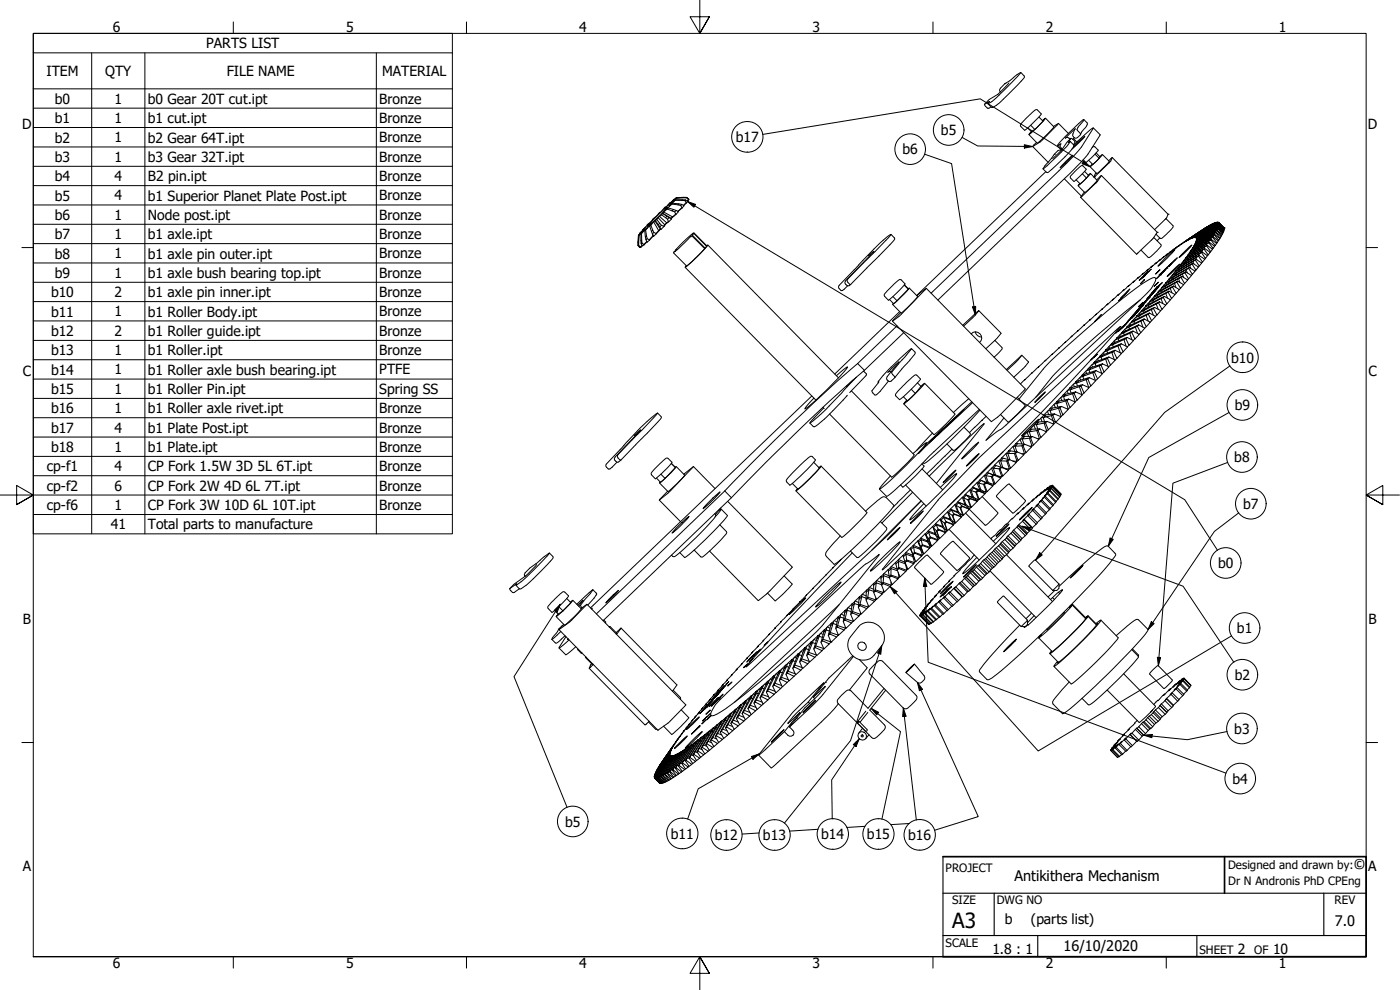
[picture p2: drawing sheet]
<svg xmlns="http://www.w3.org/2000/svg" width="420mm" height="297mm" viewBox="0 0 420 297" stroke-linecap="round" stroke-linejoin="round" font-family="sans-serif">
<defs><g id="words">
<text font-size="6.3" x="285.8" y="278.5">A3</text>
<g font-size="4.4">
<text x="406.2" y="260.8">©</text>
<text x="304.5" y="264.3">Antikithera Mechanism</text>
<text x="400.6" y="277.8">7.0</text>
<text x="319.2" y="285.4">16/10/2020</text>
</g>
<g font-size="4.2">
<text x="33.9" y="9.6">6</text>
<text x="103.8" y="9.6">5</text>
<text x="173.9" y="9.6">4</text>
<text x="243.8" y="9.6">3</text>
<text x="313.9" y="9.6">2</text>
<text x="383.8" y="9.6">1</text>
<text x="61.9" y="14.5">PARTS LIST</text>
<text x="14" y="22.8">ITEM</text>
<text x="31.6" y="22.8">QTY</text>
<text x="68" y="22.8">FILE NAME</text>
<text x="114.7" y="22.8">MATERIAL</text>
<text x="16.5" y="31.1">b0</text>
<text x="34.4" y="31.1">1</text>
<text x="44.4" y="31.1">b0 Gear 20T cut.ipt</text>
<text x="113.8" y="31.1">Bronze</text>
<text x="6.6" y="38.7">D</text>
<text x="16.5" y="36.9">b1</text>
<text x="34.4" y="36.9">1</text>
<text x="44.4" y="36.9">b1 cut.ipt</text>
<text x="113.8" y="36.9">Bronze</text>
<text x="282.4" y="40.6">b5</text>
<text x="410.5" y="38.7">D</text>
<text x="16.5" y="42.8">b2</text>
<text x="34.4" y="42.7">1</text>
<text x="44.4" y="42.8">b2 Gear 64T.ipt</text>
<text x="113.8" y="42.7">Bronze</text>
<text x="220.9" y="42.7">b17</text>
<text x="270.8" y="46.3">b6</text>
<text x="16.5" y="48.6">b3</text>
<text x="34.4" y="48.5">1</text>
<text x="44.4" y="48.6">b3 Gear 32T.ipt</text>
<text x="113.8" y="48.5">Bronze</text>
<text x="16.5" y="54.4">b4</text>
<text x="34.4" y="54.3">4</text>
<text x="44.4" y="54.3">B2 pin.ipt</text>
<text x="113.8" y="54.3">Bronze</text>
<text x="16.5" y="60.2">b5</text>
<text x="16.5" y="66">b6</text>
<text x="34.4" y="60.1">4</text>
<text x="34.4" y="65.9">1</text>
<text x="44.4" y="60.2">b1 Superior Planet Plate Post.ipt</text>
<text x="44.4" y="66">Node post.ipt</text>
<text x="113.8" y="60.1">Bronze</text>
<text x="113.8" y="65.9">Bronze</text>
<text x="16.5" y="71.8">b7</text>
<text x="34.4" y="71.7">1</text>
<text x="44.4" y="71.8">b1 axle.ipt</text>
<text x="113.8" y="71.7">Bronze</text>
<text x="16.5" y="77.6">b8</text>
<text x="34.4" y="77.5">1</text>
<text x="44.4" y="77.6">b1 axle pin outer.ipt</text>
<text x="113.8" y="77.5">Bronze</text>
<text x="16.5" y="83.4">b9</text>
<text x="34.4" y="83.3">1</text>
<text x="44.4" y="83.4">b1 axle bush bearing top.ipt</text>
<text x="113.8" y="83.3">Bronze</text>
<text x="15.3" y="89.2">b10</text>
<text x="34.4" y="89.2">2</text>
<text x="44.4" y="89.2">b1 axle pin inner.ipt</text>
<text x="113.8" y="89.1">Bronze</text>
<text x="15.3" y="95">b11</text>
<text x="34.4" y="94.9">1</text>
<text x="44.4" y="95">b1 Roller Body.ipt</text>
<text x="113.8" y="94.9">Bronze</text>
<text x="15.3" y="100.8">b12</text>
<text x="34.4" y="100.8">2</text>
<text x="44.4" y="100.8">b1 Roller guide.ipt</text>
<text x="113.8" y="100.7">Bronze</text>
<text x="15.3" y="106.6">b13</text>
<text x="34.4" y="106.5">1</text>
<text x="44.4" y="106.6">b1 Roller.ipt</text>
<text x="113.8" y="106.5">Bronze</text>
<text x="6.8" y="112.9">C</text>
<text x="15.3" y="112.4">b14</text>
<text x="34.4" y="112.3">1</text>
<text x="44.4" y="112.4">b1 Roller axle bush bearing.ipt</text>
<text x="113.8" y="112.3">PTFE</text>
<text x="369.5" y="108.8">b10</text>
<text x="410.7" y="112.9">C</text>
<text x="15.3" y="118.2">b15</text>
<text x="34.4" y="118.1">1</text>
<text x="44.4" y="118.2">b1 Roller Pin.ipt</text>
<text x="113.8" y="118.2">Spring SS</text>
<text x="15.3" y="124">b16</text>
<text x="34.4" y="124">1</text>
<text x="44.4" y="124">b1 Roller axle rivet.ipt</text>
<text x="113.8" y="123.9">Bronze</text>
<text x="370.5" y="123.1">b9</text>
<text x="15.3" y="129.8">b17</text>
<text x="34.4" y="129.8">4</text>
<text x="44.4" y="129.8">b1 Plate Post.ipt</text>
<text x="113.8" y="129.8">Bronze</text>
<text x="15.3" y="135.6">b18</text>
<text x="34.4" y="135.6">1</text>
<text x="44.4" y="135.6">b1 Plate.ipt</text>
<text x="113.8" y="135.6">Bronze</text>
<text x="14.1" y="141.5">cp-f1</text>
<text x="34.4" y="141.4">4</text>
<text x="44.4" y="141.4">CP Fork 1.5W 3D 5L 6T.ipt</text>
<text x="113.8" y="141.4">Bronze</text>
<text x="370.4" y="138.7">b8</text>
<text x="14.1" y="147.3">cp-f2</text>
<text x="34.4" y="147.2">6</text>
<text x="44.4" y="147.2">CP Fork 2W 4D 6L 7T.ipt</text>
<text x="113.8" y="147.2">Bronze</text>
<text x="14.1" y="153.1">cp-f6</text>
<text x="34.4" y="153">1</text>
<text x="44.4" y="153.1">CP Fork 3W 10D 6L 10T.ipt</text>
<text x="113.8" y="153">Bronze</text>
<text x="373.1" y="152.7">b7</text>
<text x="33.2" y="158.8">41</text>
<text x="44.4" y="158.9">Total parts to manufacture</text>
<text x="365.5" y="170.5">b0</text>
<text x="6.9" y="187.2">B</text>
<text x="371.2" y="190">b1</text>
<text x="410.7" y="187.2">B</text>
<text x="370.5" y="204.1">b2</text>
<text x="370.4" y="220.2">b3</text>
<text x="369.9" y="235.2">b4</text>
<text x="169.6" y="248.1">b5</text>
<text x="201.3" y="251.7">b11</text>
<text x="246.5" y="251.8">b14</text>
<text x="260.2" y="251.8">b15</text>
<text x="214.5" y="252.1">b12</text>
<text x="229" y="252.1">b13</text>
<text x="272.6" y="252.1">b16</text>
<text x="6.8" y="261.4">A</text>
<text x="410.6" y="261.4">A</text>
<text x="301.6" y="277.4">b</text>
<text x="309.4" y="277.3">(parts list)</text>
<text x="297.8" y="286.2">1.8 : 1</text>
<text x="371.5" y="286.2">2</text>
<text x="382.1" y="286.2">10</text>
<text x="33.9" y="290.5">6</text>
<text x="103.8" y="290.5">5</text>
<text x="173.9" y="290.5">4</text>
<text x="243.8" y="290.5">3</text>
<text x="313.9" y="290.5">2</text>
<text x="383.8" y="290.5">1</text>
</g>
<g font-size="3.5">
<text x="283.8" y="261.7">PROJECT</text>
<text x="368.6" y="260.8">Designed and drawn by:</text>
<text x="368.6" y="265.5">Dr N Andronis PhD CPEng</text>
<text x="285.8" y="271.3">SIZE</text>
<text x="299.1" y="271.3">DWG NO</text>
<text x="400.5" y="271.3">REV</text>
<text x="283.8" y="284">SCALE</text>
<text x="360" y="286.2">SHEET</text>
<text x="376.4" y="286.2">OF</text>
</g>
</g></defs>
<!-- layer: Visible (ANSI) -->
<g fill="none" stroke="#000" stroke-width=".3">
<path d="M295.4 31.3l1.1 1.2 .9-.4M299.5 28.3l-2.7 1.6-1.4 1.4M301.6 25.1h.1M301.6 25.1l-1.4 1.4-.2 .5 .2 .6M301.6 25.1l4.8-3.4-3.6 3.9a23.6 23.6 0 0 1-6.3 5.5l.5-.7-1.6 .9M302.8 24.9l-3.4 3.5M306.4 21.7l1.1 1.4-2.2 2.5a34.5 34.5 0 0 1-7.3 6.6h-.5l-1-1.1M308 35.5l2.9-2.6 .5 .1 1.1 1.2-3.1 3.3-1.9 1.6-1.1-1.1-.2-.5zM308.4 38.4l1.1 1.1 1.1-.7M309.3 37.6l1.3 1.2M311.8 35.1l1.2 1.3-2.4 2.4M312.8 36.2l1-.7-2.8 3-2.2 1.9 .7-.9"/>
<path d="M313.8 35.5l2.5 2.5-2.4 2.6-2.6 2.4-2.5-2.6M317.7 37l-5.1 5.2-2.7 1.8M317.7 37l2.9 3M317.7 37l-1.5 .9M325.2 35.9l-2 3 1 1.1v.5l-1.1 .9h-.5a1.09 1.09 0 0 1-.6-1.2l.7-1.6-3 2.9a.71 .71 0 0 1 1.1-.1l.3 .4M325.2 35.9l-2.5 2.1a26.1 26.1 0 0 0-5.3 5.8M325.2 35.8l1.1 1.1a4.8 4.8 0 0 1-1.7 2.7l-.3 .8M328.1 38.4l2.1 2.1-3.6 5.7-1.6 1.8-4 4.2-39.5 37.8M202.5 59.8l-2.1 1.9 .8-1M202.7 59.9l-.1 .2M202.7 59.9h2.1M203 59.3l-1.5 1.5"/>
<path d="M203.1 59.5l-1.7 1.7 1.3-1.3M203.1 59.4l-1.6 1.5M203.1 59.4v.1M205.1 59.3l-2 .2M205.2 59.3l-2.1 .1M205.7 60l-.9-.1-.2 .2 .9 .1M206.1 59.3h-3.1l-1.8 1.8 1.2-1.3M206.2 59.3h-1.1l1.1 .1M206.6 59.9l-.4-.6 .6 .5-.1 .2M206.6 59.9l.1 .1M206.6 59.9l-.4 .4M206.7 60l-.4 .4"/>
<path d="M309.9 44l4.6 4.7M311.1 42.7l-1.2 1.3M313.9 51.5l-38.8 37.2M316.4 46.3h.1M317.4 43.8l.9-.7-.2 .7 .7 .9M317.4 43.8l1.2 1.1M318.5 45.2l-.6-.2-.4 .2-1.1 1.1M318.8 44.8l-2.9 2.8M319.4 53.7l5.2 5.2M320 48.2l2-1.6-1.6 1.7-2.3 2zM321.2 42.4l1 1.1M321.4 41.5l1.1 .9v.5l-.3 .5"/>
<path d="M321.4 41.5l-1.1 1.1-1.6 2.3M321.4 41.5l-.9 1.3 .7-.4a45 45 0 0 1-8.2 8.3l3.4-4.4M322.1 44.1l3.5-3.2-3.8 3.7M322.2 41.6l1 1M322.2 43.5l.1 .3a43.2 43.2 0 0 1-8 8l-1.3-1.1M322.2 43.5a33.5 33.5 0 0 1 5.9-5.1l-3.5 5.7-4.5 4.9-40.7 39M322.4 41.3l-.5 .5M322.5 51.6l2.1-1.9 .4 .1 1 1-3.5 3.6-1.3-1.2a1.58 1.58 0 0 1 1-1.3zM324.3 59.2l16.8 17.1 4.8-4.6 1.4-2M324.8 52.1l1.3 1.3M325.4 57.6l-1.1 1.6M325.5 51.4l1.1 1.2-.5 .8"/>
<path d="M326.1 53.4l-1.9 1.8-1.2-1.2M326.6 52.6l.6-.5-2 2.2-1.6 1.4 .5-.6M327.3 52.1l2 2-2.7 2.9-1.1 .8-1.9-2.1M327.7 44.3l.7-.3 1.2 1.1-3.5 3.6-.2 .1-.8-.9M328.3 53.2h.1M328.6 46.3l1.3 1.2M329 45.9l1.1 1.1M329 51.9l-.7 1.2M329.9 47.5l-1.9 1.8-1.3-1.2M330.1 47l.7-.6-2 2.3-1.6 1.3 .6-.8M330.1 47l-.2 .5M330.5 52.7l-1.4 1.3"/>
<path d="M330.5 52.7l-1.6 2.2-4.6 4.3M330.5 52.6l16.8 17.1M330.9 46.4l2 2-1.4 1.6-2.3 2.1-2-2.1M333.8 47.3l-.8 1.4-4.7 4.5M333.8 47.3l-1.1 .9M333.8 47.3l16.8 17M191.7 73.6v-1l-.1 1.1M191.7 70.6l-.1 2.1M191.8 70.6h-.1M191.8 70.6l-.1 2M191.9 74.2h.1M191.9 70l1.4-1.2-1.7 1.8-.2 3 .5 .6"/>
<path d="M191.9 74.1v.1M192 74.2h.3M192 74.2h.1M192.2 74.1l-.6-.4 .4 .5M192.2 74.1l.1 .1M192.4 70.2l-.1 2M192.5 70l-.1 .2M192.5 70l.1 2M192.7 72.9l-.1-.9-.3 .2 .1 .9M192.7 73.6l-.5 .5M192.8 73.7l-.5 .5M192.8 69l1-.9-1.9 2.1"/>
<path d="M193.1 69.2l-1.4 1.4M193.1 69.1l-1.5 1.5M193.3 73.3l-.6-.4-.3 .2 .4 .6M193.3 73.3v.1M193.3 73.4l-.5 .3M193.4 69.1l.1-.2-1.1 1.3M193.4 69l-1.6 1.6M193.5 69.2l.2 1.8M193.8 69l-.3 .2M193.8 69l.2 1.7M194 68.5l-1.5 1.5M194.1 68.6l.2-.3-.8 .9"/>
<path d="M194.1 72.4l-.8 .9M194.2 67.5l.6-.3-2 1.9M194.2 72.5l-.9 .9M194.2 71.6l-.2-.9-.3 .3 .1 .9M194.9 72l-.7-.4-.4 .3 .4 .6M194.9 72h.1M194.9 72l-.7 .5M195 67.7l.3-.3-.3 .4M195 67.7l-1.2 1.3M195 67.8l.5 1.6M195 67.7v.1M195.3 66.9l-.4 .6"/>
<path d="M195.3 67.5l-.3 .3M195.3 67.5l.6 1.5M195.5 67.1l-.2-.2-.9 1 .5-.4M195.8 66h.1M195.9 70.4l.1 .3M196 70.7l-1.1 1.3M196 70.7l.1 .1M196 70.7h.1M196.1 70.8l-1.2 1.2M196.2 66.6l-.9 .9M196.2 69.8l-.3-.8-.4 .4 .3 .8M196.6 66.3l1.6 2.4"/>
<path d="M196.7 66.2l-.5 .4 1.5 2.6M196.7 66.2l.9 1.2M196.9 70l-.7-.2-.4 .4 .3 .6M196.9 70l.1 .1M197 70.1l-.9 .7M197 65l3.3-3-2.2 2.6-3.7 3.3zM197.1 65.9l-.4 .3M197.1 65.9l.9 1.1M197.5 65.3l-.4 .6M197.7 69.2l-.8 .8M197.7 69.2h.1M197.7 69.2l-.7 .9"/>
<path d="M197.9 64.9l2.2 1.9 .5-.4M197.9 64.9l-.4 .4 2 2.1M198.1 63.8l-2.3 2.1h.1l-1.7 1.8M198.1 63.7h.1M198.2 68.7l-.5 .5M198.2 68.7l.2 .1M198.2 68.8l-.5 .4M198.3 68.8h.1M198.5 67.6l-.5-.6-.4 .4 .4 .7M198.5 64.5l-.6 .4M198.5 64.5l1.2 .8M198.9 64.1l-.4 .4"/>
<path d="M198.9 64.1l1.3 .8M198.9 64l2.6 1.6M199.2 63.6l2.6 1.5 1-.9M199.2 67.9l-.7-.3-.5 .5 .2 .6M199.2 63.6l-.3 .5M199.2 67.9l.1 .1M199.3 68l-.9 .8M199.5 67.4l-.3 .5M199.5 67.4l.1 .1M199.6 67.5l-.3 .5M199.9 62.1l-1.8 1.7M200.1 66.9l-.6 .5"/>
<path d="M200.1 62.4l-.4 .5M200.1 66.9l-.5 .6M200.2 62.7l-1 .9M200.2 62.7l1.5 .6M200.2 62.5h.2M200.5 62.4l-.6 .4 .3-.3M200.5 62.4l-.3 .3M200.5 62.4l1.6 .5M200.6 66.4l.1 .1M200.7 66.5l-.6 .4M200.8 65.3l-.6-.4-.5 .4 .6 .5M201 61.6h.1"/>
<path d="M201.3 60.7l-2 1.9 .4-.5M201.5 65.6l-.7-.3-.5 .5 .3 .6M201.5 65.6v.1M201.5 65.6h.1M201.5 60.8v.1M201.5 65.7l-.8 .8M201.5 60.8h.1M201.6 61.2l-1.4 1.3M201.6 61.2l1.8 .3M201.8 61l-1 .8 .2-.2M201.8 61l-.2 .2M201.8 61l1.9 .2"/>
<path d="M201.9 65.1l-.5 .4M201.9 65.1l-.4 .5M202.6 60.1l-1.6 1.5M202.6 60.1h2M202.6 75.4l-.4 .2M202.8 64.2l-.3-.6 .4-.5 .6 .3-.6 .9M202.8 64.2l.1 .1M202.9 64.3l-1 .8M202.9 63.1l-.8-.2-.4 .4 .8 .3M203 74.7l.2 .2M204.6 61.3l-.9-.1-.3 .3 .9 .2M204.6 62.3l-1.2 1.1"/>
<path d="M204.6 62.3l.1 .1M204.7 62.4l-1.2 1M205.2 61.7l-.6-.4-.3 .4 .3 .6M205.2 61.7l-.5 .7M206 60.8v.1M206 60.8l-.9 .8M206 60.9l-.8 .8M206.3 60.4l-.6-.4-.2 .2 .5 .6M206.3 60.4l-.3 .5M207.2 71h.1M207.2 71l.5-.2 3.8 3.8-3.7 3.7-1.8 1.5-3.8-3.8 .1-.4M207.2 71l-4.7 4.5"/>
<path d="M207.8 70.3h.1M207.8 70.3v.3l3.8 3.8M208.1 70l4 3.9-3.7-3.9-.2-.1-.7 .5a26.1 26.1 0 0 0-4.9 4.9l.1 .1M211.6 74.4l-.1 .2M212 73.7l.4-.1-3.3 3.6-3.4 3 .2-.5M212.1 73.9l-.5 .5M212.4 73.5l39.2 39.9M262.1 75.7l.2-.3-1.7 1.3 .7-.2M262.1 75.6l-8.3 8.6-.2 .7 .4 .6 .5 .3 .8-.4M267.4 70.3a25.5 25.5 0 0 0-5.1 4.4l-10.6 11.2a1.36 1.36 0 0 0 .9 1.3l1.8-1.4M267.4 70.3l1.1 1.2v.4l-.4 .5-12.8 12.9-.4-.1-.6-.8 .1-.7zM346.1 79.7l-.4 .2"/>
<path d="M346.2 71.2l2.3 2.4-1.3 1.7-1.7 1.6-.8 .4-2.3-2.3M347.3 69.7h.1M347.4 78.6l-.4 .3M348.1 71.4l-.8 .8M348.6 77.7l-.5 .3M349.4 77.7l3.2-2.9-2.3 2.6-2.8 2.5zM349.7 76.8l-.5 .3M349.9 65.6l2.1 2.1 .1 .4-2 2.2-1.6 1.3-.4-.1-1.2-1.2M350.6 64.3h.1M350.6 64.3l-.6 1.2-3.5 3.4M350.8 79.7l2.5-2.4-2.6 2.7 .8-.9zM350.8 76l-.5 .2"/>
<path d="M350.8 79.7h.1M350.8 79.9v.1M350.9 79.7h.1M351 79.5h.1M351.4 79.2l.1 .1M351.5 79.1v.1M351.8 75.2l-.5 .3M352.7 74.5l-.4 .2M352.7 77.9l-1.1 1.1M352.8 78l-1.1 1.1M353.7 73.8l-.5 .3M354 79.8l.1 .2"/>
<path d="M354.5 73.2l-.5 .3M354.8 78.9v.1M354.9 79.5l-1.1 .7M355.3 72.7l-.5 .3M355.4 78l.2 .1M355.5 75.5l2.2-1.9-3.8 3.7zM355.6 79.1l-.2-.2-1.1 .6M355.7 78.5l-1.1 .6M356.1 77.1l.1 .1M356.3 78.2l-.1-.3-1.1 .7M356.5 77.5l-1.2 .7M356.7 71.8h.1"/>
<path d="M356.7 71.8l-1.1 .7M356.7 76.3v.1M357 77.2l-.1-.3-1.1 .7M357.1 71.5l-1.1 .7M357.2 76.7l-1.2 .6M357.2 75.6h.1M357.2 79.4l-4.1 2.3-.3 .5 4.2-2.5 .4 .8M357.3 71.4h.1M357.3 71.4l-1.9 1.2M357.7 76.3l-.1-.2-1.2 .7M357.7 71.1l-1.1 .8M357.8 75.8l-1.1 .6"/>
<path d="M358 79l1.7 1.1-.8 1-1.1-1.9zM358 79l-1 .7 .8-.5M358 71h.1M358 74.2l.1 .1M358.2 78.2l-4.5 2.8 4.3-2.5 .3 .7M358.3 75.5l-.2-.2-1.1 .7M358.3 70.8l-1.1 .8M358.4 75l-1.2 .7M358.4 73.6v.1M358.5 70.7v.1M358.5 70.7l-1.7 1M358.6 73.1l.1 .1"/>
<path d="M358.8 74.7l-.1-.2-1.2 .7M358.9 74.2l-1.3 .7M358.9 72.7v.1M358.9 77.8l1.7 1.1-.7 .9-1.2-1.8zM358.9 77.8l-.9 .7 .7-.5M359 72.3l.1 .1M359 71.4h.1M359 70.5l-1.3 .8M359.1 71.5v.1M359.1 72l.1 .1M359.1 77.1l-4.2 2.4-.3 .4 4.3-2.6 .3 .7M359.1 71.7l.1 .1"/>
<path d="M359.2 74v-.2l-1.2 .7M359.2 70.4l-1.1 .7M359.3 73.6l-1.2 .7M359.5 71.4l1.1-.8-1.1 .9M359.5 70.4l-1.2 .7M359.7 76.9l.2-.2 1.7 1.1-.7 .8zM359.7 73.3l-.2-.1-1.1 .7M359.7 73l-1.2 .7M359.8 70.3l-1.3 .7M359.9 76.7l-1 .6 .8-.4M359.9 79.8l-.3 .3M360 76l-4.3 2.5-.3 .4 4.4-2.7 .2 .5"/>
<path d="M360 72.8l-.1-.2-1.2 .7M360 70.2l-1.2 .7M360 72.4l-1.2 .7M360.1 70.3l-1.2 .6M360.2 69.4h.1M360.2 70.2l-1.1 .7 1.2-.6M360.3 72.2l-.1-.1-1.2 .7M360.3 71.9l-1.2 .7M360.4 70.2l-1.2 .8M360.4 71.5l-1.1 .7M360.5 69.2l-.3 .2M360.5 70.3l-1.1 .8 1.2-.6"/>
<path d="M360.5 71.8l-.1-.2-1.2 .7M360.5 70.3l-1.2 .7M360.6 71.1l-1.2 .7M360.6 70.6l4.5-3zM360.6 71.4l-.1-.2-1.1 .8M360.6 70.6l-1.1 .7M360.7 71l-.1-.1-1.2 .7M360.7 75.6l1.7 1.1-.6 .8-1.2-1.7zM360.7 75.6l-.9 .6 .8-.4M360.7 75l-4.5 2.9 4.4-2.7 .2 .4M360.9 78.6l-.3 .3M360.9 68.9l-4.4 3"/>
<path d="M361.5 68.6l1-.6zM361.5 74l-4.6 2.9 4.4-2.7 .2 .4M361.5 74.5l1.7 1.2-.6 .8-1.2-1.8zM361.5 74.5l-.9 .7 .8-.5M361.6 68.5l.1-.1-5.5 3.7M361.6 68.5l-.8 .5M361.7 68.5l-4.6 3 4.4-2.9M361.7 68.5h.1M361.8 77.5l-.3 .3M362.1 73.1l-4.3 2.7-.2 .3 4.4-2.8 .2 .3M362.2 73.6l1.7 1.2-.6 .7-1.2-1.7zM362.2 73.6l-.9 .6 .8-.4"/>
<path d="M362.3 68.1l-4.6 3 4.5-2.9M362.3 68.1h.1M362.6 76.5l-.2 .2M362.7 72.3l-4.6 3 4.5-2.8 .2 .3M362.8 67.8l-4.5 3 4.6-3M362.9 72.7l1.6 1.2-.4 .6-1.3-1.7zM362.9 72.7l-.9 .6 .8-.5M363.1 67.6l-.9 .6 .9-.6M363.3 67.6l-4.5 3 4.6-3M363.3 71.5l-4.6 3 4.4-2.8 .2 .3M363.3 75.5l-.2 .2M363.5 71.8l1.6 1.3-.4 .6-1.3-1.7z"/>
<path d="M363.5 71.8l-.9 .7 .8-.5M363.7 67.3l-.9 .5 .9-.5M363.7 67.4l-4.5 3 4.7-3M363.7 70.8l-4.5 3 4.4-2.9 .2 .3M364.1 71l1.5 1.3-.3 .6-1.4-1.7zM364.1 71l-1 .7 .8-.5M364.1 74.5l-.2 .2M364.1 70.2l-4.6 3 4.5-2.9 .2 .2M364.2 67.3l-4.5 3 4.6-3M364.2 67l-.9 .6 .9-.5M364.4 69.6l-4.5 3 4.5-2.9 .1 .2M364.5 67.2l.8-.5z"/>
<path d="M364.5 67.2l-4.5 3 4.5-3 .1 .1M364.5 70.3l1.6 1.3-.3 .5-1.4-1.6zM364.5 70.3l-.9 .6 .8-.4M364.7 66.8l-1 .6 1-.5M364.7 73.7l-.2 .2M364.7 67.2l-4.5 3 4.7-2.9M364.7 69l-4.5 3.1 4.5-2.9 .1 .2M364.9 69.7l1.6 1.2-.3 .5zM364.9 69.7l-.9 .6 .9-.5M364.9 68.6l-4.5 3 4.5-2.9 .1 .2M365 67.3l-4.6 2.9 4.6-2.9 .2 .2M365 66.7l-.8 .6 .9-.5"/>
<path d="M365 68.2l-4.5 3 4.5-2.9 .1 .1M365.1 67.4l-4.5 3 4.5-3M365.1 67.8l-4.5 3.1 4.5-3 .1 .2M365.1 67.6l.1 .2M365.3 69.1l1.5 1.3-.2 .4zM365.3 69.1l-.9 .6 .8-.5M365.3 72.9l-.2 .2M365.3 66.7h.1M365.5 68.5l1.5 1.4-.1 .4zM365.5 68.5l-.8 .7 .8-.5M365.6 66.7l-.9 .5 .8-.5 .2 .1M365.8 68.1l1.4 1.3-.1 .4z"/>
<path d="M365.8 68.1l-.9 .6 .8-.5M365.8 72.1l-.2 .1M365.8 66.7l-.8 .6 .8-.6 1.5 1.6M365.9 67.7l1.5 1.3-.1 .3zM365.9 66.9l1.5 1.5zM365.9 66.9l-.8 .5 .8-.5M365.9 67.7l-.9 .6 .8-.5M365.9 67.3l1.5 1.4v.2zM365.9 67.1l1.5 1.6zM365.9 67.1l-.8 .5 .9-.5M365.9 67.3l-.8 .6 .8-.5M366.2 71.4l-.1 .2"/>
<path d="M366.6 70.8l-.2 .1M366.9 70.3h-.1M367.1 69.8h-.1M367.3 68.3h.1M367.3 69.3l-.1 .1M367.4 68.4h.1M367.4 68.9l-.1 .1M367.4 68.7h.1M205.6 80.2l39.3 39.8M267 89.9l1.1 1.2 1.1-.9M267.8 96.4l29.7 30.1 2.7-2.1M268 85.6l2-1.8 .5 .2 1.1 1.2-2.3 2.5-2.7 2.4-1.1-1.2-.2-.5z"/>
<path d="M269.2 97.8l-11.8 11.3M270 93.5l-19.5 18.7M271.2 99.8l-11.8 11.3M271.4 85.5l1.2 1.3M272.6 86.8l-3.4 3.4-1.2-1.2M272.6 86.6l.3-.1-3.2 3.3-1.8 1.5 .2-.3M272.9 86.4l2.5 2.6-3.1 3.4-1.9 1.5-2.5-2.6M278 86.5l-2.8 2.3M278 86.5l29.7 30.2-7.5 7.7M278 86.5l-8.1 8.4-2.1 1.4 2.5-2.5M288.9 97.6l4.9-4.4-1.3 1.5-3.3 3.2M292.7 99.6a1.91 1.91 0 0 0 1.9 1.5"/>
<path d="M293.8 93.2l6.6 6.8-1.8 2.1M323.7 99.1l-.1 .1M325.5 97.4l-.1 .1M327.4 95.8l-.2 .1M329.1 94.2l-.1 .1M329.4 95.6h.1M329.6 95.4h.1M330.3 94.6l.2-.2-2 2.1zM330.3 94.6v.1M330.9 92.6l-.1 .1M332.6 91.1l-.2 .1M334.3 89.6l-.2 .2"/>
<path d="M335 99.7l1-.9-1.2 1.2zM335 99.7l.1 .1M335.7 99.3h.1M335.9 99.1l-.1 .1M335.9 88.2l-.2 .1M336 99.2h-.1M336.2 99l-.3 .1M336.5 98.6l-.4 .3M336.5 98.6h.1M336.5 98.3l.1 .1M336.6 98.3l2-1.9-3.1 3.1zM336.6 98.3h.1"/>
<path d="M336.7 98.4l.5-.6-1.3 1.3M336.7 89.2l.2-.1-1.2 1.2zM336.7 89.2v.1M336.7 98.5l-.2 .1M336.8 98.2l.1 .1M337.4 97.8l.7-.7-1.3 1.1M337.4 97.8l-.5 .4M337.5 86.9l-.2 .1M337.6 98.8l.2 .4M337.6 88.4l1-1.2-1.8 1.8M337.7 88.4l-.9 .7M337.8 99.3l-.9 .3"/>
<path d="M337.9 98.6l.9-.4 .2 .5M338.3 96.8h.1M338.5 96.6h.1M338.5 96.3l.1 .1M338.6 96.3h.1M339 86.8l-1.3 1.6-1.4 1.1zM339 86.8h.1M339 85.5l-.2 .2M339.1 97.1l.2 .5M339.3 95.4l2.2-2-1.8 1.9 1.1-1-.5 .6-2.2 2 1.9-2-1.2 1.1zM339.3 95.4v.1M339.3 96.9l1-.4 .2 .5"/>
<path d="M339.3 97.5l-.9 .4M339.4 99.6l-3.2 1.4-.6 .6 3.4-1.6 .7 1.9M339.4 95.4h.1M339.5 95.5h.1M339.6 99.7l.4-.4 1.9 1-1.3 1.4zM339.7 95.3h.1M340 94.9h.1M340 99.3l-1 .7 .6-.3M340.1 94.4l2.5-2.3-3 2.9zM340.1 94.4l.1 .1M340.2 94.9h.1M340.2 94.4h.1"/>
<path d="M340.4 94.6v.1M340.5 95.5l.2 .4M340.6 84.3l-.3 .1M340.6 94.5h.1M340.8 95.3l1-.4 .2 .5M340.8 95.9l-.9 .4M341 94v.1M341 93.8h.1M341 93.4l2.3-2.1-2.8 2.7zM341 93.4l.1 .1M341.1 97.8l-3.3 1.5-.6 .6 3.5-1.7 .7 1.8M341.1 93.4h.1"/>
<path d="M341.2 93.8h.1M341.3 93.6h.1M341.6 93.2h.1M341.7 97.5l1.9 1-1.3 1.4-1-2zM341.7 97.5l-1 .7 .6-.3M341.8 93h.1M341.8 91.8l1.1-1-1.2 1.3zM341.8 91.8h.1M341.8 92.8h.1M341.9 94l.2 .3M342 83l-.3 .2M342 92.8h.1"/>
<path d="M342.2 90a278.6 278.6 0 0 0-26.6 23.3l-4.8 5.9M342.2 92l1.8-1.5-2.9 2.8zM342.2 93.7l1-.5 .2 .5M342.2 92v.1M342.2 92.5h.1M342.3 94.3l-1 .4M342.3 99.9l-.5 .4M342.3 83.7h.1M342.7 92h.1M342.7 96l-3.4 1.5-.5 .7 3.6-1.9 .6 1.9M342.8 91.3h.1M342.9 91.7v.1"/>
<path d="M342.9 91.1l.1 .1M343 91.6h.1M343.1 91.1h.1M343.2 90.8h.1M343.3 91h-.2M343.3 92.4l.2 .4M343.4 95.7l1.8 1-1.2 1.3-1-1.9zM343.4 95.7l-1 .6 .6-.2M343.4 82.6l.4-.4-1.5 1.5zM343.4 84l.1-.2-1.2 1.3zM343.4 84h.1M343.4 91l-1.7 1.7"/>
<path d="M343.4 81.9l-.3 .1M343.5 91l-1.7 1.7M343.6 82.4l.6-.5-2.1 2M343.6 90.5l1.7-1.5-2.6 2.4zM343.6 90.5h.1M343.6 82.4l.9-.9-2.6 2.6 .2-.2M343.7 92.7l-1 .5M343.8 90.5l-.6 .5M343.8 82.2v.1M343.9 90.2h.1M344 98l-.5 .5M344.2 90.1l-.4 .4"/>
<path d="M344.3 94.2l-3.5 1.7-.5 .6 3.7-1.9 .6 1.7M344.3 89.7l.1 .1M344.6 81.6l.2-.2zM344.6 91l.2 .3M344.7 89.1l2.2-2.1-1.8 2.1-.3 .1 .5-.6-1.1 1.1zM344.7 89.1h.1M344.7 89.4v.1M344.8 92.1l-.2-.4-1 .5M344.8 89.1h.1M344.8 81.4l-1.6 1.6M344.8 80.7l-.4 .2M344.9 89.1h.1"/>
<path d="M344.9 93.9l1.9 1-1.2 1.4-1-2zM344.9 93.9l-.9 .7 .6-.3M344.9 89.3l-1.8 1.8M345 89.4l-.8 .7M345 89.1l.1 .1M345.1 91.1l-1 .5M345.2 89v.1M345.3 88.8h-.2M345.3 88.6h.1M345.4 80.8l-.6 .6M345.4 80.8l-2.6 2.6 .5-.4M345.5 88.5l-.2 .3"/>
<path d="M345.6 88l2.3-2.1-2.8 2.7zM345.6 96.3l-.4 .3M345.6 88h.1M345.8 88l-.1 .1M345.8 92.5l-3.5 1.8-.5 .6 3.7-2 .6 1.7M345.8 88.3l-.3 .3M345.9 89.5l.1 .3M346 87.9h.1M346 87.7h.1M346.1 90.6l-.2-.4-1 .5M346.3 87.5l-.3 .3M346.3 87.4h.1"/>
<path d="M346.3 87.7l-.4 .6M346.4 87.7l-1.2 1.1M346.4 89.6l-1 .6M346.4 87l.1 .1M346.5 85.8l1.2-1.1-1.3 1.2zM346.5 85.8h.1M346.5 92.2l1.9 1-1.2 1.3-1-1.9zM346.5 92.2l-1 .7 .7-.3M346.5 87.2h.1M346.5 87h.1M346.5 87.4h.1M346.6 87.2l-.3 .3"/>
<path d="M346.7 87.2v.1M346.8 87l-.2 .2M346.8 82.2l1.3-1.2zM346.8 87l-.9 .7M346.8 87v.1M346.8 86.9h.1M346.9 86.6h.1M347 86.8l-.8 .7 .3-.3M347 86.7l-.5 .5M347 86.7v.1M347.1 88.2l.2 .2M347.1 83.6h.1"/>
<path d="M347.1 86.3h.1M347.1 86.5l.2 .1M347.2 86.2h.1M347.2 94.5l-.4 .4M347.3 90.9l-3.6 1.8-.5 .5 3.8-2 .6 1.6M347.3 86.4h.1M347.3 86l-.1 .2 1.6-1.4-2.8 2.8zM347.3 89.1l-.1-.4-1 .6M347.3 86.1h.1M347.5 86.3h.1M347.6 88.2l-1 .5M347.6 86.1v.1"/>
<path d="M347.9 82.5h.1M348 90.5l1.8 1.1-1.1 1.2-1-1.9zM348 90.5l-1 .7 .7-.3M348 81v.1M348.1 82.3l2.3-2.3v.2l-2.5 2.4zM348.1 82.3v.1M348.2 85.4l-1 .9M348.2 86.8l.2 .3M348.2 85.3l-1 1M348.3 82.5h.1M348.3 82.4l1.2-1.2-1.2 1.3M348.3 82.4l-1.2 1.2 1.2-1.1"/>
<path d="M348.3 82.4h.1M348.6 87.7l-.2-.4-1 .6M348.7 89.3l-3.6 1.8-.5 .6 3.8-2.1 .6 1.5M348.7 92.8l-.4 .4M348.9 86.8l-1.1 .6M349.3 85.5l.2 .3M349.4 88.9l1.9 1-1.1 1.3-1.1-1.9zM349.4 88.9l-1 .7 .7-.3M349.5 81.1h.1M349.8 86.3l-.2-.3-1 .5M350 85.5l-1 .5M350.1 87.7l-3.7 1.9-.5 .6 3.9-2.2 .6 1.4"/>
<path d="M350.2 91.2l-.4 .4M350.2 80.4h.1M350.2 80.3h.1M350.2 80.2l.2 .1M350.4 84.3l.1 .2M350.7 82.4l3.4-3.2-1.3 1.5-2.5 2.3zM350.8 87.4l1.8 1-1 1.2-1-1.9zM350.8 87.4l-1 .6 .8-.3M350.9 85l-.2-.3-1 .5M351.1 84.2l-1 .5M351.4 83.1l.1 .2M351.5 86.2l-3.9 2-.4 .5 4-2.2 .5 1.3"/>
<path d="M351.6 89.6l-.4 .3M351.9 86.1l.3-.3 1.7 1.1-.9 1.1zM351.9 83.7l-.1-.3-1.1 .6M352.1 83l-1 .6M352.2 85.8l-1 .7 .7-.4M352.3 81.9l.1 .3M352.7 84.7l-3.8 2.1-.5 .5 4.1-2.3 .4 1.3M352.9 82.5l-.1-.3-1.1 .6M353 88l-.4 .4M353.1 81.7l-1.1 .7M353.2 80.9l.1 .2M353.4 84.4l1.8 1-.9 1.1-1.1-1.8z"/>
<path d="M353.4 84.4l-.9 .6 .7-.3M353.9 81.4l-.2-.4-1.1 .6M353.9 83.3l-3.9 2.2-.4 .5 4.1-2.4 .4 1.2M354.1 80.6l-1.1 .6M354.3 86.5l-.4 .4M354.7 82.9l1.7 1.1-.9 1.1-1.1-1.9zM354.7 82.9l-1 .7 .7-.4M354.8 80.2l-.2-.3-1.1 .6M355.1 81.9l-4 2.3-.4 .5 4.1-2.5 .5 1.1M355.5 85.1l-.3 .3M355.8 81.6l1.8 1.1-.9 1-1.1-1.8zM355.8 81.6l-1 .6 .8-.3"/>
<path d="M356.2 80.7l-4.1 2.3-.3 .4 4.1-2.5 .5 1M356.7 83.7l-.3 .3M356.9 80.2l1.7 1.2-.8 .9-1.1-1.8zM356.9 80.2l-1 .7 .8-.4M357.8 82.3l-.3 .3M358.9 81.1l-.3 .3M243.6 118.8l-66.4 63.6M251 112.7l3.4-2.6a82.6 82.6 0 0 1-12.8 12.6l.8-1.3 1.9-1.9M254.3 118.6l-4.3 4.6a25.6 25.6 0 0 1-5.7 4.8l-1.3-1.1M255.5 117.3l18.9 19.2-1.8 2.1-5 4.6-18.6-19M255.9 114.1l-1.7 1.8-.2-.1M257 113.2l-9.6 10.1-4.3 3.6 4.1-4.5"/>
<path d="M257.4 109.1a564.9 564.9 0 0 0-39.9 38.2M257.4 109.1l2 2M259.1 111.4l.9 .7-.1 .6-4.9 5.1M259.4 111.1a576.9 576.9 0 0 0-39.9 38.2M263.5 114.7l.2 .1M267.5 111.5l-.6-.1-.5 .3 3.4-3.1-3.5 4.4-.2 .7a.97 .97 0 0 0 1.4 .6l1.1-1M268.6 113.3l-.9-1.2-.1-.4 6-7.1-1.9 1.6a47.3 47.3 0 0 0-8.2 8.5l.3-.2-2.1 2.9 1.1 1.2 1.4-1.2 2.4-3M272.1 114.7l2.6-2.2 .4 .1 1.2 1.1-3.5 3.7-2.8 2.5-1.2-1.1-.1-.4zM273.6 104.6l1 1v.5l-6 7.2M274.7 118.1l-2.4 2.2-1.2-1.3M275.3 114.9l1.1 1-1.7 2.2-1.2-1.3M276.4 115.9l1.1-.9-3.9 4.2-2.4 2 .9-1.2"/>
<path d="M277.5 115l9.1 9.2-2.5 2.9-3.8 3.3-9.1-9.2M290.7 119.6l-4.6 4.2M291.5 100.2a1.78 1.78 0 0 1 2.6-.1 1.78 1.78 0 0 1-.1 2.6M298.6 102.1l2.2 2.4-2.5 2.7M298.6 102.1l-2.7 2.5M302 110.9l4.7-4.3-1.3 1.5-3.1 3M305.3 119.2l2.4 2.5-1 1.1-4.1 3.9-2.3-2.3M305.8 119.7l7.6-9.4a136.4 136.4 0 0 1 13.2-12.1 141.5 141.5 0 0 1 18.4-14.4l.9-.4 .6-.1 .3 .1a7.2 7.2 0 0 1-2.5 4.6l-42.4 39.5-6 4.6 5.4-6.7M306.2 115.2l21-19.3-.2 .2 17.4-15.2-.2 .3 6.1-5-.3 .4 6.2-4.5-.3 .3 2.2-1.3h.2l-.4 .3 .7-.5-.3 .4 .6-.4-.3 .4 .5-.4-.3 .4 .4-.3-.2 .4 .4-.3-.3 .4 .4-.2-.5 .9 .4-.2-.5 .5 .4-.3-1.1 1.8 .3-.3-.1 .2-4.1 5.6-8.1 9.8-8.3 9.3-20.8 22 .1-.1-30.6 30.9-20 19.5-15.1 14.3 .1-.1-11.4 10.6-14.4 12.8-9.4 8.1 .2-.3-8.9 7.1-5.1 3.4 .3-.4-1.2 .7 .4-.4-.3 .1-.3 .3 .3-.3-.9 .3 .3-.4-.4 .4 .3-.5-.4 .2 .3-.5-.3 .3 .4-.6-.4 .3 .6-1-.3 .4v-.2l2.4-3.8 5.5-6.8-.3 .2 6-7 11.3-12.4-.2 .1 8.8-9.3-.2 .1 18.2-18.8M306.7 106.6l2 2-1.5 1.9-3 2.7M307.6 113.9h.1M309.8 111.9h-.1"/>
<path d="M311.5 119.6l2.2-2-3.1 3.1zM311.8 110h-.1M313.9 108.1h-.1M315.9 106.2h-.1M317.9 104.4h-.1M318.3 119.3l.4 .9M318.5 119.2l.7-.2 .3 1M319.8 102.6h-.1M319.9 118.3l-.7 .1M320.3 119.9l-2.4 .4-.7 .8 2.6-.8 .8 2.4-.2 .1M320.3 117.3l.3 .8M320.4 117.1l.7-.1 .3 .9"/>
<path d="M320.7 119.7l2 .9-1.6 1.7-.8-2.1zM320.7 119.7l-.9 .6 .5-.1M321.8 100.8l-.2 .1M321.9 116.2l-.8 .2M322.1 115.3l.4 .8M322.3 117.7l-2.4 .6-.7 .7 2.7-.9 .7 2.5M322.4 115.1l.7-.2 .2 .9M322.8 117.6l2 .9-1.5 1.6-.9-2zM322.8 117.6l-.9 .5h.5M323.8 114.2l-.8 .2M324 113.4l.3 .6M324.2 113.2l.8-.3 .2 .9"/>
<path d="M324.4 115.6l-2.5 .6-.8 .8 2.8-1 .8 2.4 .6-.5M324.9 115.4l2 .9-1.6 1.6-.9-2zM324.9 115.4l-.5 .2-.5 .4 .5-.1M325.7 112.2l-.8 .3M325.8 111.4l.3 .7M326.1 111.2l.7-.2 .3 .8M326.4 113.4l-2.6 .8-.7 .7 2.9-1 .7 2.4 .7-.5M326.9 113.3l2 .9-1.5 1.6-.9-2.1zM326.9 113.3l-.5 .1-.4 .5 .5-.2M327.5 110.3l-.8 .2M327.6 107.8l.9-.8-1.2 1.1zM327.6 109.5l.3 .6"/>
<path d="M327.9 109.3l.8-.3 .2 .8M328.2 107.3l1.2-1.1zM328.4 111.4l-2.7 .8-.7 .7 3-1.1 .7 2.3M328.5 107h.1M328.9 111.2l2 .9-1.5 1.6-.9-2zM328.9 111.2l-.9 .6 .5-.1M329.3 108.4l-.8 .2M329.4 113.7l-.6 .5M329.4 107.6l.2 .6M329.6 107.4l.9-.3 .2 .8M330.3 109.3l-2.8 1-.7 .7 3.1-1.2 .7 2.2M330.8 109.2l2 .9-1.5 1.5-.8-2z"/>
<path d="M330.8 109.2l-.9 .6 .6-.2M331.1 106.5l-.8 .3M331.1 105.8l.3 .5M331.3 111.6l-.5 .5M331.4 105.6l.8-.3 .2 .6M332.2 107.3l-2.9 1.1-.6 .6 3.1-1.3 .7 2.2M332.8 107.1l1.9 .9-1.4 1.5-.9-1.9zM332.8 107.1l-1 .6 .6-.1M332.8 104l.2 .5M332.8 104.6l-.8 .3M333 103.8l.9-.4 .2 .7M333.3 109.5l-.6 .5"/>
<path d="M334.1 105.3l-3 1.2-.6 .6 3.2-1.4 .7 2.2M334.4 102.2l.2 .5M334.5 102.8l-.8 .3M334.6 105.1l2 .9-1.4 1.6-.9-2.1zM334.6 105.1l-.9 .6 .6-.2M334.7 102l.9-.4 .2 .7M335.2 107.6l-.6 .4M335.9 103.4l-3.1 1.2-.6 .7 3.3-1.5 .7 2.1M336 100.5l.3 .5M336.2 101l-.9 .4M336.3 100.3l.9-.4 .2 .5M336.5 103.2l1.9 .9-1.3 1.5-1-2z"/>
<path d="M336.5 103.2l-1 .6 .6-.2M337.1 105.6l-.6 .4M337.7 101.5l-3.2 1.3-.6 .6 3.4-1.5 .6 2M338.2 101.2l2 1-1.4 1.4-.9-2zM338.2 101.2l-.5 .3-.4 .4 .6-.3M338.8 103.6l-.5 .4M340.6 101.7l-.5 .4M191.1 130.4l-.8 .3 2-1.7-7.7 8.1-.2 .5 .2 .6a.77 .77 0 0 0 1.1 .4l.6-.5M197.3 123.9l-5.3 4.6-10.2 11.1a1.41 1.41 0 0 0 1 1.2l2.4-2.1M197.3 123.9l-11.9 12.6-.1 .6 1 1M197.4 123.9l1 1.1 .1 .3-.3 .5-11.9 12.3M201.5 139.1l1.2 1.2"/>
<path d="M202.9 140l2.6 2.6-2.4 2.6-2.7 2.3-2.4-2.6M208.1 140l-7.1 7.5-3.1 2.6 2.5-2.7M208.1 140l-2.9 2.3M208.1 140l6.5 6.6M244.2 138.7l1.7 1.7-2.6 2.9-3.9 3.4-1.6-1.6M246.4 139.9l13.8 13.9-1 1.3-3.6 3.6-3 2.5-13.7-13.9M247 122.2l.4 .4M274 136.1l4-3.3a11.8 11.8 0 0 1-3.3 4.1l-2.6 2.6a59.5 59.5 0 0 1-8.1 7.3l.5-1 2.8-3M276.7 139.2l.6 .7-.1 .1-2.4 2.7-3.7 3.4-.2 .1-.6-.7M279 132.7v.1M279.7 131.9h.1M279.9 129.9l-4.7 5.1"/>
<path d="M280 131.5l1.1-.9-2.3 2.4zM280.2 131.5v.1M280.5 131.1l-.2 .3M280.5 131.1l-.8 .8 .6-.6M280.5 131.1v.1M281.3 139h.1M282 129.7l-.5 .4 .2-.2M282.1 129.8l1.2-1.4-1.6 1.5M282.1 129.7l-.9 1 1.4-1.4-.5 .5M283.6 136.8h.1M283.9 128v.1M284.2 127.7l-1 1 .6-.7"/>
<path d="M284.4 127.6l-.5 .4 .5-.5-.5 .5M284.9 126.9l.6-.5-1.2 1.3M285 127l-.6 .6M285.7 134.8l-7.5 7.3M286.8 125.3l-.5 .6 1.1-1.2-1.5 1.3M286.8 125.3l-1.6 1.6 .8-.8M286.8 125.3v.1M287.9 124.3l.3-.3-.8 .8M288 124.1l-.4 .5 .2-.2M288 124.1h.1M288.2 123.9v.1M288.2 124h.1"/>
<path d="M288.3 123.8l-.1 .1 1.1-1.1-1.3 1.3M288.4 123.9l.5-.6-1.7 1.7 .2-.2M289.3 128.2l1.9 2a21.9 21.9 0 0 1-5 5l-2-2M290.5 135.6l3.2-2.9-2.3 2.5-2.8 2.5zM291.6 120.6l-13.4 12.4M291.7 138l2.2-1.9-3.9 3.8zM291.9 120.8l-16.3 15.3 2.2-2.5 .3-.4-.1-.3M292.5 128.2h.1M293.9 122.8l-15 14-5.1 5.3a43.4 43.4 0 0 1-7.7 6.8l-2.2-2.1M293.9 137.3l42.4-39.4a1178.3 1178.3 0 0 1-70.8 72.6l-.7 .5 17-21.3zM294.1 123l-7.6 8a61.4 61.4 0 0 1-9.2 8.1l-.2-.3M294.7 126.1h.1"/>
<path d="M296 124.9l-5.1 4.9M298.4 139.6l.5 .1M299.7 138.3l.8 1.9 .4 .1M299.8 138.2l.5 .1 .6 2 1.1 .4h-.1M300.7 137.4l.4 .1M301.1 135.5l-4.6 4.4-12.2 12.4M301.9 136.1l.7 1.7M302 136l.5 .1 .6 1.9M302.6 137.9l-1.5-.4-.8 .8h1.8l.8 2.4h-.9M302.8 135.2l.5 .1M302.9 137.9l2.1 .9-1.7 1.7-.8-2.1zM302.9 137.9h-.3l-.5 .4 .4 .1"/>
<path d="M304 138.3l.2 .1M304 134l.6 1.5M304.2 133.9h.4l.6 1.7M304.9 135.5l-1.6-.2-.8 .8 1.9-.1 .8 2.4h-1M304.9 133.1h.5M305.2 135.6l2.1 .8-1.7 1.8-.8-2.1zM305.2 135.6l-.3-.1-.5 .5 .4 .1M305.6 138.2l-.7 .5M306.1 131.9l.6 1.3M306.3 131.7h.5l.5 1.6M307 133.8l.5-.5 2.1 .8-1.7 1.7zM307 130.9h.6"/>
<path d="M307.2 133.3l-1.8-.2-.8 .8 2.1-.1 .8 2.3h-.9M307.5 133.3h-.3l-.5 .5h.3M307.9 135.8l-.7 .6M308.2 129.7l.5 1.3M308.4 129.6h.5l.5 1.4M308.5 128.7l3.2-2.9-3.1 3.4-2 1.6zM309.4 131l-1.8-.1-.8 .8 2.1-.2 .8 2.3-.6 .1M309.7 128.8h-.6M309.8 131l2 .8-1.7 1.7-.8-2zM309.8 131h-.4l-.5 .5h.4M310.1 133.5l-.6 .6M310.3 127.6l.5 1.2"/>
<path d="M310.4 127.5l.6-.1 .4 1.3M311.6 128.7l-1.9 .1-.8 .8 2.2-.4 .9 2.4h-.6M311.8 126.6l-.6 .1M312 128.7l2.1 .9-1.7 1.7-.9-2.1zM312 128.7h-.4l-.5 .5h.4M312.3 125.5l.5 1.1M312.4 131.3l-.7 .5M312.5 125.3h.6l.4 1.2M313.8 126.5l-2 .1-.8 .8 2.4-.5 .8 2.5h-.5M313.9 124.5l-.7 .1M314.2 126.4l2.1 .9-1.7 1.7-.8-2.1zM314.2 126.4l-.4 .1-.4 .4h.4"/>
<path d="M314.3 123.4l.4 1M314.5 123.3l.7-.1 .3 1.1M314.6 129l-.6 .5M315.9 122.4l-.6 .1M316 124.2l-2.1 .3-.8 .8 2.5-.6 .7 2.4-.3 .1M316.3 121.4l.4 .8M316.4 124.2l2 .8-1.6 1.7-.8-2zM316.4 124.2h-.4l-.4 .5h.4M316.5 121.2l.7-.1 .3 1.1M316.8 126.7l-.6 .5M317.9 120.3l-.7 .2M318.1 122l-2.2 .4-.7 .8 2.5-.7 .8 2.4-.2 .1"/>
<path d="M318.6 121.9l2 .9-1.6 1.7-.9-2.1zM318.6 121.9l-.5 .1-.4 .5 .4-.1M319 124.5l-.7 .5M321.1 122.3l-.6 .5M323.3 120.1l-.7 .5M196.4 140.8l3.5-3.3 .6 .1 1.2 1.1-1.6 1.9-3.4 3.1-1.3-1.5zM197 143.5l1.2 1.2 1.4-1.2M197.9 150.1l6.4 6.4M202.6 140.2l.3-.2-1.5 1.8-3.4 3.1 .1-.3M202.7 140.3l-3.1 3.2-1.3-1.2M202.7 140.2v.1M203 158.4l3.8-3.5-2.6 2.9-2.5 2.2z"/>
<path d="M214 149.4l2.1-1.8-1.8 2-3.3 3zM214.5 154.1l.3 .5a19.8 19.8 0 0 1-4.7 5.5l-1.2 1.2a39.7 39.7 0 0 1-6.6 5.7l-.8-.4M215.6 153.2l.9-.4-1.9 2.3M216 157.5l2.1 2.3a34.8 34.8 0 0 1-7.5 7.4l-2.3-2.2M216.3 152.4l-1.6 2M216.5 152.8l1.8 1.9a82.6 82.6 0 0 1-12.8 12.6l-1.5-1.5M217.5 147.3l-38.5 36.9M217.5 147.3l2 2M218.4 150.4l19.4 19.8-6.8 7.2-3.5 2.8-14.6-14.9M219.5 149.3l-38.5 37M238.8 141l1.3-1.4a9 9 0 0 1 3.4-2.7l1.2 1.1-2.6 3-4.9 4.5-.2 .1-1-1.3a9.6 9.6 0 0 1 2.8-3.3zM245.7 140.3l.7-.5-1.6 2a33.5 33.5 0 0 1-6 5.5l.6-.7"/>
<path d="M259.8 153.4a21.1 21.1 0 0 1 5.4-4.4l.8 .3 2.3 2.3a71.7 71.7 0 0 1-10.1 10.9 43 43 0 0 1-7.9 6.8l-2.3-2.3a1.45 1.45 0 0 1 .5-2.1l3.7-4.1M264.2 156.5l1.9 1.9v.3a54.1 54.1 0 0 1-8.6 8.6l-.4-.1-1.9-1.9M269.4 150.8h.1M271.8 145.5l6.2 6.3M273.2 147l-5.2 5.2M273.9 147.7l-9.2 9.2M275.6 154.5l1.5-1.2-1.3 1.5-2.5 2.2zM276.4 150.3l-14.8 14.8M276.5 150.3l-10.3 10.5-42.3 39.3 14.1-15.7 17.8-18.5M276.7 140.7l6.2 6.3M278.6 159.3l1.8 .7 .2 .4-1.9-.7-.2-.3M278.8 142.9l15.2-14.8 1.4-1-14.4 18"/>
<path d="M280.6 159.8l-.7-1.8 .9 2.2 .6 .8-.2 .2M280.8 157.1l1.9 .8 .2 .3-1.9-.7-.2-.3M281.7 159l2.1 .8-1.8 1.8-.8-2.1zM281.7 159l-.1-.2-.5 .5 .1 .2M282.1 155.8l.8 1.9M282.2 155.8l.9 2.2 .6 .8-.2 .2M282.2 146.2l4.9-4.1a69.6 69.6 0 0 1-10.7 11.2l-3.4 2.7 1.1-1.5 3.1-3.4M282.7 157.9l.2-.2 .2 .3-.2 .2 .9 1.5 .6-.5M283 154.9l2.2 1.1-2-.7zM283.8 159.8v-.1l-2.2-.9-.6-1.3-.9 .8 1 1 .8 2.3-.5-.6M284 143.7l2.9-2.6-2 2.1-1.9 1.6zM284.1 156.7l2.1 .8-1.8 1.7-.8-2z"/>
<path d="M284.1 156.7l-.2-.2-.5 .5 .2 .2M284.4 153.6l.7 1.9M284.4 153.6l1 2.2 .6 .7-.2 .2M284.8 158.8l9.1 9.2M284.9 155.7l.2-.2 .3 .3-.2 .2 1 1.3 .6-.4M285.2 152.7l2.2 1.1-2.2-1M286 154.8l.5-.5 2 .8-1.7 1.8zM286.2 157.5v-.2l-2.3-.8-.7-1.2-.8 .8 1 .9 .9 2.2-.6-.4M286.2 150.3l.1 .1M286.5 154.3l-.2-.1-.5 .4 .2 .2M286.6 151.4l.7 1.9M286.6 151.4l.3 .2 .7 2 .7 .6-.2 .3"/>
<path d="M287.1 153.5l.2-.2 .3 .3-.2 .2 1.2 1.2 .5-.4M287.4 150.6l2.2 .9zM288.5 155.1l-2.2-.9-.8-1.2-.9 .9 1.2 .7 .8 2.4-.6-.5M288.8 149.2l.7 1.9M288.8 152l2.1 .8-1.8 1.8-.8-2.1zM288.8 152l-.2-.2-.5 .5 .2 .2M288.8 149.2l.4 .2 .7 1.9 .7 .7-.2 .2M289.3 151.3l.2-.2 .4 .2-.3 .2 1.3 1.2 .6-.5M289.6 148.4l2.3 .9-2.2-.9M289.8 154l9 9.1M290.7 150.1l.5-.5 2.1 .8-1.8 1.8zM291 147.1l.7 1.8"/>
<path d="M291.1 147l.3 .2 .7 1.9 .8 .6-.2 .2M291.2 149.6l-.2-.1-.5 .5 .2 .1M291.5 149.1l.2-.2 .4 .2-.2 .2 1.4 1.1 .6-.6M291.8 146.2l2.3 .9-2.2-.9M293.2 144.9l.8 1.8M293.3 150.4l-2.3-.9-1-.9-.8 .8 1.3 .6 .8 2.3-.7-.3M293.3 144.8l.4 .1 .6 2 .9 .5-.2 .2M293.6 147.3l2.1 .8-1.8 1.7-.8-2zM293.6 147.3l-.3-.2-.4 .5 .2 .2M293.8 146.9l.2-.2 .3 .2-.2 .2 1.5 1 .6-.6M294.1 144l2.2 .9M294.8 149l4.7 5-3.1 3.2-.8 .4-4.7-4.9-2.3-.9-.9-1-.8 .8 1.2 .7 .9 2.3-.7-.4"/>
<path d="M295.4 142.6l.7 2M295.4 145.4l.6-.5 2 .8-1.8 1.8zM295.5 142.6l.4 .1 .6 2 1 .4-.2 .3M295.7 148.1l-2.4-1-1.1-.7-.8 .8 1.5 .4 .8 2.4-.8-.3M295.7 144.8l-1.2-.7-.8 .8 1.5 .4 .8 2.3-.8-.2M296 144.9l-.3-.1-.5 .5 .2 .1M296 144.7l.1-.1 .4 .1-.2 .2 1.5 .8M296.3 141.8l2 .8M297.6 140.5l.7 1.9M297.7 140.4l.4 .1 .6 2 1.1 .4-.2 .2M298 142.5l-1.3-.6-.8 .8 1.6 .3 .8 2.4-.8-.3M298.2 142.5l.1-.1 .4 .1-.2 .2"/>
<path d="M298.3 142.6l2.1 .8-1.8 1.8-.8-2.1zM298.3 142.6l-.3-.1-.5 .5 .3 .1M298.6 145.2l-.7 .5M300.3 159h.1M300.3 140.2l-1.4-.5-.8 .8 1.7 .2 .9 2.3-.9-.1M300.4 147.3l.4-.4a4 4 0 0 1 2.1-1.6l4.9 5-.8 .9-2.9 2.8-5-5v-.3zM300.6 140.2l2.1 .9-1.8 1.7-.8-2.1zM300.6 140.2h-.3l-.5 .5h.3M300.9 142.8l-.6 .6M300.9 140.3h.1M301.1 158.7l1.7-1.5-3.8 3.8zM302 157.3h.1"/>
<path d="M303.3 140.5l-.7 .5M303.8 155.5l-6.4 6.2M303.8 155.5l.1 .1M303.9 159.5l2.5 2.5M303.9 159.5l-.5 .5M304.2 159l2.5 2.6-.3 .4M305.2 158.1l-1.3 1.4M305.2 158.1l2.5 2.6-1 .9M305.6 153.9l-1.9 1.8 .1-.2M305.6 153.9v.1M305.6 157.7l2.5 2.6M305.6 157.7l-.4 .4"/>
<path d="M305.8 157.3l2.6 2.6-.3 .3M306.9 156.4l-1.5 1.4 .2-.1M306.9 156.4l2.5 2.5-1 1M307.2 152.4l-1.8 1.8 .2-.3M307.2 152.4l.1 .1M307.3 156l2.5 2.5-.4 .4M307.3 156l-.4 .4M307.3 155.8l2.5 2.5-.1 .1M307.7 154l2.1-1.8-1.4 1.7-2.5 2.1zM308.4 154.7l-1.4 1.5 .3-.2M308.4 154.7l2.6 2.6-1.2 1M308.7 154.2l2.7 2.7-.4 .4"/>
<path d="M308.8 151l-1.9 1.9 .3-.5M308.8 151l.1 .1M309.9 153.1l-1.5 1.6M309.9 153.1l2.5 2.6-1.1 1.1M310 152.9h.1M310.2 149.8l-1.8 1.7 .4-.5M310.2 149.8h.1M310.3 152.8l2.5 2.5-.4 .4M310.3 152.8l-.4 .3M311.1 151.6h.1M311.2 151.7l-1.5 1.5 .6-.4M311.2 151.7l2.6 2.5-1.1 1.1"/>
<path d="M311.5 148.6l-1.8 1.8 .5-.6M311.5 148.6l.1 .1M311.6 151.4l2.5 2.5-.3 .3M311.6 151.4l-.4 .3M312.2 150.4v.1M312.4 150.4l-1.5 1.5 .7-.5M312.4 150.4l2.6 2.5-1 .9M312.7 147.7l-1.8 1.7 .6-.8M312.7 147.7l.1 .1M312.7 150.1l2.5 2.5-.2 .3M312.7 150.1l-.3 .3M313 149.4v.1"/>
<path d="M313.4 149.2l-1.5 1.5 .8-.6M313.4 149.2l2.6 2.6-.9 .8M313.6 146.9l-1.7 1.7 .8-.9M313.6 146.9l.1 .1M313.7 148.9l2.5 2.6-.2 .3M313.7 148.6h.1M313.7 148.9l-.3 .3M314.2 147.9h.1M314.3 148.2l-1.5 1.5 .9-.8M314.3 148.2l2.5 2.5-.7 .7M314.5 146.3l-1.7 1.6 .8-1M314.5 146.3v.1"/>
<path d="M314.5 147.9l2.5 2.6-.2 .2M314.5 147.9l-.2 .3M314.5 147.3v.1M314.7 146.8h.1M314.7 147h.1M315 147.3l-1.5 1.5 1-.9M315 147.3l2.5 2.5-.6 .6M315.1 145.9l-1.6 1.4 1-1M315.1 145.9l.1 .1M315.1 147.1l2.5 2.6-.1 .1M315.1 147.1l-.1 .2M315.5 146.6l-1.4 1.4 1-.9"/>
<path d="M315.5 146.6l2.5 2.6-.4 .4M315.6 145.7l-1.5 1.3 1-1.1M315.6 146.5l2.5 2.5-.1 .2M315.6 145.7h.1M315.6 146.5l-.1 .1M315.8 146.1l-1.3 1.4 1.1-1M315.8 145.6l-1.3 1.2 1.1-1.1M315.8 146.1l2.5 2.6-.3 .3M315.8 145.6h.1M315.8 145.6l-1.1 1.2 1.2-1.1M315.8 145.6l2.5 2.6M315.8 146l2.5 2.7"/>
<path d="M315.8 146v.1M315.9 145.7l-1.2 1.4 1.1-1.1M315.9 145.7l2.5 2.6-.1 .1M315.9 145.7l2.5 2.6M315.9 145.7h.1M153 176.6l.3 .6 .8 .6 1.8-1.2M157.5 172.9h.1M157.8 172.7l-3.5 2.5-1.3 1.4M158.9 170.5l-1.3 1.4-.2 .5 .1 .5M158.9 170.5l6-4.6-1.9 2.2a45.6 45.6 0 0 1-8.1 7.5l.2-.5-2.1 1.5M158.9 170.5h.1M161.1 169.4l-3.3 3.4"/>
<path d="M164.9 165.9l1 1 .1 .5a41.9 41.9 0 0 1-6.6 6.9l-1.5 1.3-1.7 1.1-.4-.1-.9-1M170.1 179.6l1.2 1.2-2.3 2.5M177.9 176.9l1.2 1.4-2.7 3.3M182.7 179.8l2.9-2.6-1.2 1.3-2.6 2.4zM235.3 172.8l2.4 2.4-.9 1.2-4.2 3.9-2.3-2.3M241.9 178.6v.1M243.9 176.6l-.1 .1M245.9 174.5v.1M247.8 178.7l4.6-4.1-2.1 2.5a29.6 29.6 0 0 1-5.5 5zM247.9 172.5h.1M250 170.3v.1M252.1 168.2v.1"/>
<path d="M257.9 179.2l-.1 .6M258.7 178.5l-.1 .5 1.3 .5M258.8 178.3l1.2 .5M259.9 179.6l.1-1.9 .8-.8-.4 2.3 2.4 .8-.3 .4M260 177.2v.5M260.4 179.6l2.1 .8-1.8 1.7-.8-2.1zM260.4 179.6v-.4l-.5 .4v.4M260.8 176.4v.5l1.5 .5-.1-1.8 .8-.7-.3 2.1 2.4 .8-.3 .4M260.9 176.3l1.3 .5M262.2 177.8l.5-.5 2.1 .9-1.7 1.7zM262.2 175.1v.5M262.7 177.3v-.3l-.5 .8"/>
<path d="M262.8 179.4v.6l.2-.2M263 174.4v.5l1.5 .5M263.1 174.2l1.4 .6M264.4 173v.5M264.5 175.2l-.1-1.7 .8-.8-.2 2 2.4 .9-.3 .4M265 175.1l2.1 .9-1.7 1.7-.8-2.1zM265 175.1v-.4l-.5 .5 .1 .4M265.1 177.1v.7l.2-.2M265.2 172.2v.5l1.7 .6v-.3l.5-.5v.3M265.3 172.1l1.6 .7M265.7 166.4l4.5-3.9-2.9 3.3a34.2 34.2 0 0 1-6.1 5.5zM266.6 170.9v.5"/>
<path d="M266.9 173l-.3-1.6 .8-.8v1.9l2.3 .8-.2 .4M266.9 173.3l.5-.5 2.1 .9-1.8 1.7zM267.4 170.1v.5l2 .7M267.4 174.7v.9l.3-.3M267.5 170l1.7 .8-.3-1.6 .8-.8v1.9l2.4 .8-.2 .3M267.9 160.2l2.2-1.9-3.8 3.7zM268.8 168.8l.1 .4M269.3 171.1l.5-.5 2.1 .8-1.8 1.7zM269.5 171.7l.2 1.6 .3-.3M269.7 167.9l1.9 .8 .1 .4-2-.7-.1-.4M269.8 170.6l-.1-.3-.5 .5 .1 .3M271 166.7l.1 .4"/>
<path d="M271.6 168.5l-.5-1.4 .8-.8 .2 1.7 2.3 .8-.2 .3M271.6 168.6v.1M271.7 168.8l.5-.5 2 .8-1.7 1.7zM271.7 169l.4 2.1 .3-.3M271.9 165.8l1.9 .7 .1 .5-2-.7-.1-.5M272.1 170l-.1 .2M272.2 168.3l-.1-.3-.5 .5 .1 .3M273.2 164.5l1.3 3.2M273.9 166.2l-.6-1.3 .9-.8 .2 1.6 2.4 .9-.2 .2M273.9 166.4l-.1 .1M274 166.5l.5-.5 2.1 .8-1.8 1.8zM274.1 166.8l-.2 .2 .5 1.8 .4-.3"/>
<path d="M274.1 163.6l1.9 .8 .1 .4-1.9-.7-.2-.4M274.5 167.8l-.2 .2M274.5 166l-.1-.3-.5 .5 .1 .3M275.5 162.3l1.3 3.2-.2 .2M275.5 162.3l.3 .9M275.7 163h.1M275.8 168.6l.4-.3a4 4 0 0 1 2.2-1.7l4.8 5-1.7 2-1.9 1.7-5.1-4.9 .1-.4zM276.2 164.2l-.2 .2M276.3 161.4l1.9 .8 .2 .4-2-.7-.1-.4M276.4 164.6l-.3 .2 .7 1.8 .4-.4M276.4 164.2l.5-.5 2.1 .8-1.8 1.8zM276.8 165.5l.4 .6"/>
<path d="M276.9 163.7l-.1-.3-.5 .5 .1 .3M277.7 160.1l.7 1.9M277.7 160.2l1.4 3.1-.2 .2M278.2 162.2l.2-.2 .2 .4-.2 .2 .7 1.6 .5-.3M278.8 161.8l.5-.4 2.1 .8-1.8 1.7zM279 164.5l.1-.3-2.3-.8-.4-1.5-.8 .8 .7 1.2 .7 1.8M279.3 161.4l-.1-.3-.5 .5 .1 .2M280.4 160l.2-.2 .2 .4-.2 .2 .9 1.6 .5-.4M280.4 179.1l.7-.6-1.8 1.9M280.4 179.1h.1M281.4 162.2l.1-.2-2.3-.9-.5-1.4-.8 .8 .8 1.1 .8 2.3-.4-.6M281.7 177.6l.6-.4-1.9 1.9"/>
<path d="M281.7 177.6l.1 .1M282.7 178.6h.1M283.1 176.1l.5-.3-1.9 1.8M283.1 176.1l.1 .1M283.2 179.4l.4-.6-1.5 1.6M283.2 179.4l2.5 2.6 .4-.4M283.3 164.8l2.7-2.4 5 5.1-2.5 2.6-1 1h-.4l-4.8-4.9 .1-.4zM283.3 179.1v.1M283.5 179.1l2.6 2.5 1.1-1.1M283.5 179.1l-.3 .3M283.8 177.7h.1M284.1 177.5l-.3 .2"/>
<path d="M284.2 177l-2.1 2.1 1-.8-.2 .2M284.3 175.8l1.7-1.4-3.8 3.8zM284.4 176.7l.5-.3-.4 .4M284.5 176.8l-.6 .4 .4-.2M284.5 176.8l-1.8 1.8 .2-.2M284.7 174.4l.3-.1-1.9 1.8M284.7 174.4l.1 .1M284.7 177.9l.1 .1M284.7 178l.4-.4-1.6 1.5M284.7 178l2.6 2.6 .4-.4M284.9 176.6l-1.1 1.1M284.9 176.6h.1"/>
<path d="M285 176.5v.1M285 176.6l-.9 .9M285.2 177.7l2.5 2.5 1-1.1M285.2 177.7l-.5 .3M285.4 176.1l-2.6 2.6 2.8-2.7-.1 .1M286.2 176.6l2.5 2.5 .1-.1M286.3 172.7h.3l-1.9 1.7M286.3 172.7h.1M286.4 176.5l.2-.3-1.4 1.5M286.4 176.5l2.5 2.6 .4-.4M286.9 176.1l2.4 2.6 1-1.1M286.9 176.1l-.5 .4"/>
<path d="M287.8 175.1l2.5 2.5 .3-.2M288.1 171h.1M288.2 174.9v-.2l-1.3 1.4M288.2 174.9l2.5 2.5 .4-.4M288.6 174.4l2.5 2.6 .9-.9M288.6 174.4l-.4 .5M289.5 173.5l2.5 2.6 .4-.4M289.9 173.2l2.6 2.5-2.5-2.5M290 173.2l-1.4 1.2M290.4 172.7l2.6 2.6 .8-.9M290.4 172.7l-.4 .5M291 171.2l2-1.8-1.4 1.7-2.4 2.1z"/>
<path d="M291.7 171.4l2.5 2.6M291.9 171.4l-1.5 1.3M291.9 171.4l2.5 2.5-.6 .5-2.5-2.5M292.4 170.9l2.5 2.6 .7-.8M292.4 170.9l-.5 .5M292.4 166.5l-6.1 6.2M293 175.3l-.5 .4M293.5 169.7l2.5 2.5-.4 .5-2.6-2.6M293.8 169.5l-1.4 1.4M293.8 169.5l2.5 2.6-.3 .1M294.3 169.1l2.5 2.5 .6-.7M294.3 169.1l-.5 .4"/>
<path d="M294.9 173.5l-.5 .4M295.3 167.9l2.6 2.6-.5 .4-2.5-2.6M295.8 167.6l-1.5 1.5M295.8 167.6l2.5 2.6-.4 .3M296.2 167.2l2.6 2.5 .4-.6M296.2 167.2l-.4 .4M296.8 171.6l-.5 .5M297.1 171.3l13.8 14M297.2 166.1l2.5 2.6-.5 .4-2.5-2.5M297.7 165.7l-1.5 1.5M297.7 165.7l2.5 2.6-.5 .4M298.1 162.4l2.4-2.3 2.5-1.8a88.7 88.7 0 0 1-14.1 13.9l1.1-1.6 3.2-3.4"/>
<path d="M298.2 165.2l2.5 2.6 .3-.5M298.2 165.2l-.5 .5M298.8 169.7l-.5 .5M299 164.3l2.5 2.6-.5 .4-2.5-2.6M299.7 163.8l-1.5 1.4M299.7 163.8l2.5 2.6-.7 .5M300.1 163.3l2.6 2.5 .2-.3M300.1 179.7l.9-.8h.3l7.1 7.2-2 1.8-7-7.1v-.3zM300.1 163.3l-.4 .5M300.7 167.8l-.5 .5M300.8 162.5l2.5 2.6-.4 .4-2.5-2.5M301.6 161.9l-1.5 1.4"/>
<path d="M301.6 161.9l2.5 2.6-.8 .6M302 161.4l2.5 2.5 .1-.2M302 161.4l-.4 .5M302 166.4l13.8 14.1M302.5 160.8l2.6 2.5-.5 .4-2.5-2.5M302.7 165.8l-.5 .6M303.4 160l-1.4 1.4M303.4 160l2.5 2.5-.8 .8M304.5 163.9l-.4 .6M306.4 162.1l-.5 .4M308.1 160.3l-.4 .4M315.9 179.3l.5 .6"/>
<path d="M315.9 179.3l-.6 .6M316.6 177.2l-2.1 1.9M317.7 177.7l-1.8 1.6M317.7 177.7l1.2-.8-2.8 3.3-7.6 7.2M317.7 177.7l.4 .4M317.8 175.9l9-8.2a18.1 18.1 0 0 1 5.6-3.9l2.2 2.2 .3 .5a103.6 103.6 0 0 1-12.7 14.2 265.3 265.3 0 0 1-24.5 22.7 1.28 1.28 0 0 1-1.6 .4l-2-2a1.23 1.23 0 0 1 .6-1.7l5.1-6.1 6.2-6.4M317.8 175.2l-1.9 1.9M317.8 175.2v1.3l-.5 .6-1.4 .1M317.8 175.2l-7-7.2-.5 .2-1.5 1.5v.3l7.1 7.1M321.9 172.5l3.1-2.9-3.8 3.8zM165.4 180.9l2-2.1a2.09 2.09 0 0 1 2.1-1.1l1.1 1.1v.2l-2.3 2.4-2.6 2.4-1.3-1.5zM166.4 183.2l1.1 1.1 1.5-1"/>
<path d="M167.6 188.8l-2 3 2.7-2.3M167.6 188.8h.1M167.7 182l1.3 1.3M167.8 188.9l29.6 30.2M169.1 187.5l-1.5 1.3M169.6 190.7l-2.7 2.3-1.3-1.2M169.8 191l-2 3.4 3-2.4M170.5 191.7l-.2 .2 .3-.1M171.2 180.7l.7-.6-3.2 3.4-1.8 1.5 .6-.7M171.9 180.1l2.6 2.6-2.4 2.6-2.7 2.3-2.5-2.6M172.8 194l-3 2.5-2-2.1M173.1 181.3l4.8-4.4-3.7 4.7 .5 .8"/>
<path d="M173.4 194.6v.4l1.1 1 .2-.1M173.4 181.6l1.6-1.5-1.3 1.8M174.4 182.6l1.7-1.3-4.8 5-3.5 2.6 1.4-1.5M175.7 197.3l2.1 2 .1-.1M175.8 197.1v.2l.1-.1M176.1 181.3l29.7 30.2-5.1 5.3-3.2 2.3M177.5 182.7l.2-.3-.2 .3M177.5 199.2l-.7 1.3 16.8 17 1.2-1.1M178.1 199.4l-1.3 1.1M181.2 186l.6 .6-.1 .3M182.8 188.1l.2-.1-.1 .2M183 187.9l2.1 2.1-.2 .2"/>
<path d="M186.4 188.5l16.8 17-1.4 1.9M186.4 188.5l-1.4 1.9M186.4 188.5l-1.5 1.3M222.5 199.3l-.1 .2M224.1 197.6l-.1 .1M225 197.6l2.2-2-3.1 3.1zM225 198.4l1-.9-1.2 1.2zM225 197.6h.1M225 198.4h.1M225.4 197.3h.1M225.6 197h.1M225.7 195.8l-.1 .2"/>
<path d="M225.9 196.8l-1.2 1.3 1.2-1.2M226.1 196.6h.1M226.2 196.8h.1M226.2 196.5h.1M226.3 196.5h.1M226.5 196.2v.1M226.8 195.9v.1M226.9 195.9l-1.3 1.4M227.1 195.7h.1M227.1 195.9l1.2-1.1zM227.2 195.6h.1M227.3 194l-.1 .2"/>
<path d="M227.4 195.6h.1M229 192.2l-.1 .2M229.6 193.4l.9-.8-1.2 1.1zM229.6 193.4h.1M230.8 190.4l-.1 .1M232.5 188.5v.1M234.3 186.6v.1M235.7 199.8l-.4 .8 .8-.6-1.6 3.2 2.1 .7M236.2 184.6l-.1 .1M236.3 199.1l-.2 .9 .6 .2M236.6 198.9l.5 .3M237.2 198.9l-1.1 2.9"/>
<path d="M237.5 198.1l-.3 .8 .8-.7-1.5 3.2 2.2 .8M238 182.7v.1M238.3 197.4l-.3 .8 .7 .3M238.5 197.2l.5 .3M239.2 197.1l-1.1 2.9M239.4 181.4l2.4-2-1.5 1.7-3.6 3.3zM239.4 196.3l-.2 .8 .7-.6-1.4 3 2.2 .8M240 180.7h-.1M240.2 195.7l-.3 .8 .8 .2M240.4 195.4l.6 .3M240.4 198.2l2 1-1.5 1.4-.9-2zM240.4 198.2l.2-.5-.4 .4-.2 .5"/>
<path d="M241.1 195.3l-.9 2.8M241.4 194.5l-.3 .8 .8-.7-1.3 3.1 2.3 .7M242.1 193.9l-.2 .7 .8 .3M242.3 193.7l.7 .3M242.5 196.2l2.1 1-1.6 1.5-.9-2zM242.5 196.2l.2-.5-.6 1M243 198.6l-.6 .6M243.1 193.5l-.8 2.7M243.4 192.7l-.3 .8 .7-.7-1.1 2.9 2.3 .8M244.1 192.1l-.3 .7 .9 .3M244.2 194.7l.5-.4 2 .9-1.6 1.5zM244.3 191.8l.7 .4"/>
<path d="M244.7 194.3l.1-.5-.6 .9M245.1 196.6l-.5 .6M245.2 191.6l-.8 2.6M245.4 190.9l-.2 .7 .7-.7-1.1 2.9 2.4 .8-.5 .6M246.1 190.2l-.2 .7 .9 .3M246.3 190l.7 .4M246.4 192.7l.4-.4 2.1 .9-1.6 1.5zM246.8 192.3l.2-.5-.6 .9M247.2 189.7l-.7 2.5M247.4 189l-.2 .7 .7-.7-.9 2.8 2.4 .8-.5 .6M248.1 188.3l-.2 .7 1 .3M248.3 188.1l.8 .4"/>
<path d="M248.6 190.7l.4-.5 2.1 .9-1.7 1.6zM248.7 190.2l.6-2.4 .7-.7-.8 2.7 2.4 .8-.5 .5M249 190.2l.2-.4-.5 .4-.1 .5M249.4 192.6h.1M249.4 187.1l-.1 .7M250.2 186.4l-.2 .7 1 .3M250.4 186.2l.8 .4M250.8 188.6l.5-.4 2 .8-1.7 1.6zM250.9 188.1l.5-2.3 .7-.7-.7 2.6 2.4 .8-.5 .5M251.3 188.2l.1-.5-.5 .4-.1 .5M251.5 185.2l-.1 .6M251.6 190.5h.1"/>
<path d="M251.8 181.4l-31.3 29.3M252.3 184.5l-.2 .6 1.1 .4M252.4 184.3l1 .4M253.1 186.5l.4-.5 2.1 .9-1.7 1.6zM253.2 186l.3-2.2 .8-.7-.7 2.5 2.4 .8-.4 .5M253.5 186l.1-.4-.4 .4-.1 .5M253.6 183.2l-.1 .6M253.8 188.5h.1M253.8 188.3v.2M254.4 182.5l-.1 .6 1.1 .4M254.5 182.3l1 .4M255.4 183.9l.3-2.1 .7-.7-.5 2.4 2.3 .8-.3 .5"/>
<path d="M255.7 181.2v.6M255.8 183.9l2.1 .9-1.7 1.6-.9-2.1zM255.8 183.9l.1-.4-.5 .4-.1 .4M255.9 196.8l-7.2 6.7-1 1.3M256 186.2v.2l.1-.1M256.1 197l-9.6 11.9-9.6 9.2M256.5 180.5l-.1 .6 1.3 .4M256.6 180.3l1.1 .5M257.6 182.2l.5-.5 2 .9-1.7 1.7zM257.6 181.8l.2-2 .8-.8-.5 2.3 2.4 .8-.4 .5M257.9 197.9l2.3 2.5-5.3 6.6M258.1 181.7v-.4l-.5 .5v.4"/>
<path d="M258.1 187.5a4.6 4.6 0 0 1 5.8 .5 4.6 4.6 0 0 1 .7 5.7l-2.3 3a4.5 4.5 0 0 1-6.1 .3 4.5 4.5 0 0 1-.9-6zM258.3 184l-.1 .3 .2-.1M260.6 181.7l-.1 .4 .2-.1M274.4 199.2l3 3.6a1.6 1.6 0 0 1-2.1 2l-3.4-3M276.1 184.7l1.2-1.2-1.1 1.3M276.1 184.7l2.6 2.7M276.1 184.4l1.2-1.1-1.2 1.4M276.1 184.4l.1 .1M276.2 184.8l2.5 2.6 .1-.2M276.4 184l1.1-1-1.4 1.4M276.4 184.8l1.1-1.2-1.3 1.2M276.4 184l.1 .1"/>
<path d="M276.4 184.8l2.6 2.5M276.5 184.7l2.5 2.6 .3-.3M276.5 184.7l-.1 .1M276.9 183.3l1-.9-1.5 1.6M276.9 184.5l1-1.1-1.4 1.3M276.9 183.3v.1M276.9 184.5l2.6 2.5M277 184.4l2.5 2.6 .5-.4M277 184.4l-.1 .1M277.3 183.6h.1M277.5 183.6h.1M277.5 182.5l1-.9-1.6 1.7"/>
<path d="M277.5 184.1l1-1-1.5 1.3M277.5 182.5v.1M277.5 184.1l2.5 2.6 .2-.2M277.7 184l2.5 2.5 .6-.5M277.7 184l-.2 .1M277.8 183.5h.1M278.3 181.5l.9-.8-1.7 1.8M278.3 181.5l.1 .1M278.3 183.2h.1M278.3 183.5l.9-1-1.5 1.5M278.3 183.5l2.5 2.5 .3-.1M278.6 183.3l2.5 2.6 .7-.7"/>
<path d="M278.6 183.3l-.3 .2M279 182.7h.1M279.3 180.4l.7-.7-1.7 1.8M279.3 180.4h.1M279.3 182.7l.8-.9-1.5 1.5M279.3 182.7l2.5 2.6 .3-.2M279.6 182.5l2.5 2.6 .8-.8M279.6 182.5l-.3 .2M279.9 182v.1M280.5 181.8l.6-.8-1.5 1.5M280.5 181.8l2.5 2.5 .3-.2M280.8 181.5l2.5 2.6 .9-.9"/>
<path d="M280.8 181.5l-.3 .3M280.8 181.2l.1 .1M281.8 180.7l.5-.7-1.5 1.5M281.8 180.7l2.5 2.5 .3-.3M282 180.2l.1 .1M282.1 180.4l2.5 2.5 1-1M282.1 180.4l-.3 .3M302.5 194l2.6-2.2-3.9 3.8zM308.4 186.1v1.3l-.6 .5-1.3 .1M308.5 187.4l-1.2 .8 .2-.2M308.5 187.4l.1 .1M309.6 184l-1.7 1.6"/>
<path d="M310.3 184.7l-1.9 2.2M311.7 191.4l4.1 4.1M311.8 191.1l.8-.7-.9 1M311.8 191.1l.1 .1M312.2 190.6l-.4 .5M314.2 188.7l.2 .1M315.1 196.1l2.5 2.6M315.1 195.9l.1 .1M315.6 195.3l-.5 .6M315.6 195.4l-.5 .5M315.8 195.5l-.7 .6M317.5 198.6l-.3 .4 .4-.3"/>
<path d="M319.2 183.8l.1 .2M319.5 183.7l-2.6 2.8-2.8 2.5M321.8 181.6l-5.1 5.5-5 4.3M321.8 181.6l4 4.1M321.9 181.3l-.9 1 .8-.7M321.9 181.3l-.8 .5M321.9 181.3l4 4.1 .7-.6-.8 .5M325.8 185.7l-5.1 5.4-4.9 4.4M326.6 184.8l2.5 2.5 .3-.2-.3 .4M326.6 184.9l-.8 .8M326.6 184.9l-4 4.4a50 50 0 0 1-7.5 6.8M326.6 184.9l2.5 2.6"/>
<path d="M328.9 187.1l1.5-1.1a95.2 95.2 0 0 1-13.9 13.9h-.2l.1-.2 1-1.3M329.1 187.5l-4 4.4a53.7 53.7 0 0 1-7.5 6.8M330.4 186.1l5.2 5.2a88.7 88.7 0 0 1-14.1 13.9l-5.2-5.2M335 190.7a25.3 25.3 0 0 1 6.2-4.9l.5 .2 2.9 2.9-.1 .2a146.4 146.4 0 0 1-17.5 18.3 37.1 37.1 0 0 1-8.1 6.8l-2.8-2.9a1.24 1.24 0 0 1 .5-1.8l4.3-4.9M339.6 194.9l2.1 2.1a92.1 92.1 0 0 1-14.8 14.5l-.3-.1-1.9-1.9M339.9 194.7l1.7 1.8v.5M194.6 216.6l2.1 2.2h.5M197.5 219.1h-.1M202 207.1l2.2 2.1v.6M204.4 213l2.3 2.3-3.2 3.5-1.9 1.6-2.5-2.5M205.1 219.4l-.2 .4M205.9 218.4l-.2 .4"/>
<path d="M206.8 217.4l-.3 .4M207.6 216.3l-.3 .4M207.7 217l2.2-1.9-2 2.2-1.9 1.5zM208.6 215.1l-.3 .5M209.6 213.9l-.3 .5M209.8 218.1l-1.7 1.6 1.7-1.6M210 217.7l.1 .1-2.6 2.5zM210 217.7l.1 .1M210.7 217.2l1.2-1.2zM210.7 212.7l-.3 .3M210.9 216.3l1.2-1.3zM210.9 216.3h.1"/>
<path d="M211.1 212.9l.7-.7-1.1 1.3M211.5 212.6l.8-.7-1.7 1.6M211.8 211.4l-.3 .3M211.9 216h.1M211.9 214.2l1.2-1.2zM211.9 214.2h.1M212 215.3h.1M212.1 212.2l-2.1 2 1.1-1.3M212.2 219.9l.2 .1M212.3 211.9l-.7 .8M212.6 211.6l.7-.8-1.3 1.5 .2-.1M212.6 219.7l-.6 1 .4-.3-2.6 4.2 .9 .3"/>
<path d="M212.9 211.3l-.5 .6M212.9 211.9l2.7-2.7-1.2 1.4 .7-.7-.5 .6 .1-.2zM212.9 211.9v.1M212.9 211l-.6 .4M212.9 211.3l-.5 .4 .1-.1M212.9 210l-.2 .3M213 219.3l-.6 1.1 .4 .1M213.1 210.8l-1.2 1.3M213.1 210.8l-1.2 1.2M213.1 210.8v.1M213.2 219.7l-2.3 4M213.2 210.7l-.3 .2"/>
<path d="M213.2 214l-1.2 1.3zM213.3 214.7l-1.2 1.3zM213.3 214.7v.1M213.4 219l.2 .1M213.4 210.7l-2.1 2 1.1-1.3M213.6 210.4l-.7 .7 .5-.6-.2 .1M213.8 210.3l-.1 .2M213.8 218.7l-.6 1 .5-.3-2.5 4.1 .9 .4M213.8 210.3l.2-.3-.8 .8 .2-.1M213.9 211.4h.1M214.1 211.1l.8-.8-1 1.1 2.4-2.2-2.8 2.7zM214.1 211.1h.1"/>
<path d="M214.1 208.6l-.1 .3M214.2 218.3l-.5 1.1 .3 .1M214.4 210.6h.1M214.5 218.7l-2.3 4M214.5 210.4l-1.1 1.1 1.1-1.1M214.6 218l.2 .1M214.7 208.7l.1-.1-.1 .2M214.7 210.5l2.3-2.2-2.5 2.3zM214.7 210.5h.1M214.7 209.1l-2.1 2 2.3-2.2-1.3 1.1 .4-.4M214.7 210.3h.1M214.8 210.2v.1"/>
<path d="M215 210v.1M215.1 217.7l-.6 1 .5-.4-2.5 4.1 1.1 .5M215.3 209.7h.1M215.3 209.5h.1M215.4 207.2l-.1 .2M215.4 207.8l.2-.1-.2 .2M215.4 209.4l.1 .1M215.5 217.3l-.5 1 .3 .2M215.7 209.5h.1M215.8 207.9l.4-.4-2.6 2.7 1.7-1.6-.7 .7 .2-.1M215.8 208l-1.8 1.6M215.8 217.6l-2.2 3.9"/>
<path d="M215.9 216.9l.2 .2M215.9 209.4h.1M215.9 209.6v.1M215.9 207.5l-1.2 1.3M216 207.5l-1.2 1 .5-.6M216 209.5h.1M216.1 209.4h.1M216.2 219.7l.3-.3 1.9 1.2-1.2 1zM216.2 207.4l-2.1 2 .5-.6M216.4 216.6l-.6 1 .5-.4-2.4 4.1 1.2 .4M216.5 219.4l.4-.6-.7 .9M216.6 207l.2-.3-.7 .9 .1-.2"/>
<path d="M216.6 209.4l41.6-38.9 5.7-4.1-17.2 21.4a136.4 136.4 0 0 1-13.1 12 141.5 141.5 0 0 1-18.5 14.5l-1.4 .5-.3-.1a7.2 7.2 0 0 1 2.5-4.6zM216.6 207l-.2 .2M216.7 205.7l-.1 .2M216.9 216.2l-.6 1 .4 .2M217 206.5l-1.4 1.4 .9-.7M217.2 215.9l.2 .1M217.2 216.5l-2.1 3.8M217.3 206.1l-1.3 1.1 1.3-1.4-.8 .8M217.3 206.1l-1.8 1.8M217.4 206.1l.2-.2-.8 .8 .2-.2M217.7 205.8l-.5 .2M217.7 218.4l.4-.3 1.8 1.1-1.2 1z"/>
<path d="M217.7 215.5l-.5 1 .5-.4-2.4 3.9 1.3 .5M218.1 218.1l.3-.7-.7 1M218.1 205.1l.6-.6-3.3 3.3 1.1-1.3M218.1 204.2l-.1 .2M218.2 215l-.5 1.1 .4 .1M218.3 205l-.7 .7M218.3 205l-.4 .3 .2-.2M218.5 214.7l.3 .2M218.6 205.6l1.1-1-1.3 1.3zM218.6 205.6h.1M218.6 215.3l-2.1 3.7M219.1 214.3l-.5 1 .5-.5-2.2 4 1.3 .5"/>
<path d="M219.3 217l.4-.3 1.9 1.1-1.3 1zM219.5 202.6l-.1 .2M219.7 216.7l.3-.6-.7 .9M219.7 213.8l-.6 1 .4 .2M220 213.5l.3 .2M220.1 214l-2 3.7M220.3 218.8l-.4 .4M220.6 213l-.5 1 .5-.4-2.2 3.8 1.5 .6M221 215.6l.4-.3 1.9 1.1-1.3 1.1zM221 200.9l-.1 .3M221.1 212.6l-.5 1 .5 .1M221.4 215.3l.3-.7-.7 1"/>
<path d="M221.4 212.3l.3 .2M221.6 212.7l-1.9 3.7M222 217.4l-.4 .4M222.1 211.7l-.5 1 .6-.5-2.2 3.9 1.6 .5M222.7 211.3l-.5 .9 .4 .2M222.7 214.1l.4-.3 1.9 1-1.3 1.2zM222.9 211l.4 .1M223.1 213.8l.3-.7-.7 1M223.2 211.4l-1.9 3.5M223.4 200.1l1-.9-1.3 1.1zM223.4 200.1h.1M223.6 210.4l-.4 1 .5-.6-2 3.8 1.6 .6"/>
<path d="M223.6 215.9l-.3 .5M224.2 209.9l-.5 .9 .5 .3M224.5 212.6l.3-.4 2 1.1-1.4 1.1zM224.5 209.6l.3 .2M224.8 210l-1.8 3.4M224.8 212.2l.3-.6-.6 1M225.3 209l-.5 1 .6-.5-2 3.6 1.7 .7M225.4 214.4l-.4 .4M225.8 208.5l-.4 1 .5 .1M226.1 208.2l.4 .2M226.3 211l.4-.4 1.9 1.1-1.4 1.2zM226.4 208.5l-1.6 3.4"/>
<path d="M226.7 210.6l.2-.6-.6 1M226.9 207.6l-.5 .9 .7-.5-2 3.6 1.8 .6M227.2 212.8l-.4 .5M227.5 207l-.4 1 .5 .2M227.8 206.8l.3 .2-1.5 3.3M228.1 209.4l.4-.4 2 1-1.5 1.3zM228.5 209l.3-.6-.7 1M228.6 206.1l-.5 .9 .7-.6-1.9 3.6 1.9 .7M229 211.2l-.4 .5M229.2 205.6l-.4 .8 .5 .3M229.4 205.3l.5 .2-1.5 3.2M230.3 204.6l-.4 .9 .6-.6-1.7 3.5 1.9 .7"/>
<path d="M230.4 207.3l2 1-1.5 1.3-.9-1.9zM230.4 207.3l.2-.6-.6 1M230.9 209.5l-.4 .5M230.9 204l-.4 .9 .6 .2M231.2 203.7l.4 .3M231.6 203.9l-1.3 3.2M231.9 205.9l.4-.3 2 1-1.5 1.3zM232 203l-.4 .9 .7-.6-1.7 3.4 2 .7M232.3 205.6l.3-.6-.7 .9M232.7 202.4l-.4 .9 .7 .2M232.8 207.8l-.4 .5M232.9 202.2l.5 .2"/>
<path d="M233.5 202.3l-1.3 3M233.8 201.4l-.3 .9 .6-.6-1.5 3.3 2 .7M233.9 204.2l.4-.4 2 1-1.5 1.3zM234.3 203.8l.2-.6-.6 1M234.5 200.8l-.4 .9 .7 .2M234.7 206.1l-.4 .5M234.7 200.6l.5 .2M235.3 200.6l-1.2 3M235.9 202.3l.4-.3 2 .9-1.5 1.4zM236.3 202l.2-.6-.6 .9M236.7 204.2l-.4 .6M237.2 217.3l-1.8 2.2 1 1.1a1.05 1.05 0 0 0 1.5 0 1.05 1.05 0 0 0 .1-1.5l-1.1-1"/>
<path d="M237.2 217.3l.2 .2M237.5 216.9l-.3 .4M237.5 216.9l.2 .2M238.3 200.1l2.1 1-1.6 1.4-.9-2zM238.3 200.1l.2-.6-.6 1M238.8 202.4l-.5 .5M239.1 215.4l-2.2 2.7M239.1 215.4h.1M240 213.8l.2 .2M240 213.8l-2.5 3.1M240.8 200.5l-.4 .6M242.6 210.6l-3.8 3.6-2.4 2.9 3.6-3.3"/>
<path d="M242.6 210.6l.4 .5M243.1 211.5l1.7-1.4-3.8 3.8zM244.1 209.2l3.6-3.3-2 2.5-4.1 4-2.5 3M244.1 209.2l.4 .4M245.8 206.7l.2 .2M245.8 206.7l-3.2 3.9M246.2 206.1l-.4 .6M246.2 206.1l.2 .3M247.2 204.9l-9.6 9.2-9.9 12.5 7.7-7.1M247.4 205.1l-.2-.2-1 1.2M247.7 204.8h.1M247.7 204.8l-3.6 4.4"/>
<path d="M251.6 211.1l-5.1 5.5-14.9 13.7-.2 .1-3.7-3.8M257.3 216.6l.6-.1-.6 .5zM257.3 217l2.3 2.3M257.9 216.5l2.2 2.3M258.9 218.5l-1.2 1.4M259.8 213.4l-2.5 3.1M260.2 218.8v.5h-.6M260.4 213.8l-2.3 2.9M261.6 200.3l.3-.4a4.4 4.4 0 0 1 2.6-1.7l10.5 10.4a1.69 1.69 0 0 1-.9 2.3 4.4 4.4 0 0 1-2.6 1.8l-10.5-10.5a1.42 1.42 0 0 1 .6-1.9zM265.3 206.6l-4.8 5.9M265.8 207.1l-4.8 5.9 4.5 4.5a1.76 1.76 0 0 1-.9 2.3 4.1 4.1 0 0 1-2.6 1.8l-10.5-10.5a1.79 1.79 0 0 1 .9-2.3 4.3 4.3 0 0 1 2.6-1.8l5.5 5.5M272.3 201.2l2.1-2-2.5 2.6z"/>
<path d="M337.2 202.2l9.6 9.7-1.6 1.9-3.3 3-9.6-9.8M338.6 218.9l.3-.1-2.1 2M338.6 218.9l.1 .1M339.7 220l-.5 .4M339.7 220l2.1 2M340.5 217v.1M340.6 217l-2 1.9M340.7 218.8l-1 1.2M340.7 218.8l2.1 2.1M341.2 218.6l2 2M341.2 218.6l-.5 .2M341.3 216.2l-.7 .8"/>
<path d="M341.8 218l2 2.1M341.8 218l-.6 .6M342.6 217.1l-.8 .9M342.6 217.1l2 2.1M343 216.7l-.4 .4M343 216.7l2.1 2M343.4 216.5l-.4 .2M343.4 216.5l2 2.1M343.9 216l2 2M343.9 216l-.5 .5M344.4 215.3l-.5 .7M344.4 215.3l2.1 2.1"/>
<path d="M344.6 219.2l-.8 .9M344.9 214.9l-.5 .4M344.9 214.9l2 2M345.1 218.7l-.5 .5M345.4 218.6l-.3 .1M345.5 214.4l-.6 .5M345.5 214.4l2.1 2M345.7 201.3l1.6-1.5h.3l4.2 4.4-2 2.1-.6 .2-4.1-4.2zM345.9 213l-.7 .7 .7-.7M345.9 218l-.5 .6M346.1 213.9l2 2M346.1 213.9l-.6 .5"/>
<path d="M346.3 213.5l-.2 .4M346.3 213.5l2 2M346.5 217.4l-.6 .6M346.8 213l-.5 .5M346.8 213l2 2M346.9 216.9l-.4 .5M347.5 210.1l.1 .1M347.6 216.4l-.7 .5M347.6 212.3l-.8 .7M347.6 212.3l2.1 2M348.1 215.9l-.5 .5M348.1 211.7l2.1 2.1"/>
<path d="M348.1 211.7l-.5 .6M348.2 211.7l2 2.1M348.3 215.5l-.2 .4M348.5 211.2l-.4 .5M348.5 211.2l2.1 2.1M348.8 215l-.5 .5M349.5 208.3l-3.2 3.1M349.5 208.3v.1M349.6 210.2l-1.1 1M349.6 210.2l2.1 2.1M349.7 214.3l-.9 .7M350.1 209.7l2 2.1-.4 .5"/>
<path d="M350.1 209.7l-.5 .5M350.1 209.5l-.3 .4 .3-.2M350.1 209.5l2.1 2.1M350.2 213.8l-.5 .5M350.6 213.3l-.5 .3M351.3 206.6l-2.1 2 .3-.3M351.3 206.6l.1 .1M351.5 208.4l-1.4 1.1M351.5 208.4l1.9 2M351.5 208l.1 .1M351.7 212.3l-1.1 1M351.8 207.9l-.6 .5 .3-.4"/>
<path d="M351.8 207.9l2.1 2.1-.5 .4M351.8 207.9l-.3 .5M352.2 211.6l-.2 .1M352.6 206.8h.1M352.8 205.3l-2.1 2 .6-.7M352.8 205.3h.1M352.9 206.7l-1.4 1.3M352.9 206.7l2.1 2M353.3 206.3l-.9 .7 .2-.2M353.3 206.3l2 2.1-.3 .3M353.3 206.3l-.4 .4M353.4 210.4l-1.2 1.2"/>
<path d="M353.4 205.8v.1M353.9 205.2h.1M353.9 204.9h.1M354 204.3l-2 1.9 .8-.9M354 204.3l.1 .1M354.1 205.3l-1.5 1.5M354.1 205.3l2.1 2.1M354.4 205l-1.1 1 .1-.2M354.4 205l2 2.1-.2 .3M354.4 205l-.3 .3M354.9 203.7l-1.9 1.7 1-1.1M354.9 203.7h.1"/>
<path d="M355 204.3l-1.6 1.5M355 208.7l-1.2 1.2M355 204.3l2 2.1M355.1 204.1l-1.3 1.2 .1-.1M355.1 204.1l2 2.1-.1 .2M355.1 204.1l-.1 .2M355.3 203.7l-1.4 1.5M355.3 203.5l-1.4 1.4M355.3 203.5l-1.6 1.5 1.2-1.3M355.3 203.5l2 2.1M355.3 203.7l2.1 2M355.4 203.6l-1.5 1.3"/>
<path d="M355.4 203.6l2 2.1M355.4 203.6l-.1 .1M356.2 207.4l-1 .9M357 206.4l-.7 .6M357.4 205.7l-.4 .4M196.3 233.1l.6-.9-.5 1M196.4 232.8l.5-.9-.4 1M196.4 233.2l.1 .2M196.5 233.5l1.5 1.5zM196.5 232.4l.6-.9-.5 1M196.6 233.5l1.6 1.6zM196.6 233.5l.5-.8-.5 .9"/>
<path d="M196.7 232l.5-.9-.5 .9M196.8 233.6l1.6 1.5zM196.8 233.6l.6-.8-.5 .8M196.9 231.5l.6-.9-.6 .9M196.9 232.4l-.5 .8zM197 232.6l-.5 .9zM197.1 233.6l1.6 1.4-.2 .1zM197.1 233.6l.6-.8-.5 .8M197.2 230.9l.6-.9-.6 1M197.4 230.7h.1M197.5 233.5l1.6 1.4-.3 .1zM197.6 230.3l.6-1-.6 1"/>
<path d="M197.6 233.5l.5-.9-.6 .9M197.9 233.4l1.7 1.3-.4 .2zM198 235h.1M198 233.3l.5-.8-.6 .9M198.2 235v.1M198.4 233.1l1.7 1.4-.4 .2zM198.5 235l-.1 .1M198.5 233.1l.5-.8-.6 .8M198.5 228.8h.1M198.5 228.8l3.4-4.9-3.8 5.6M198.6 228.7l-.6 .9zM198.8 235h-.1"/>
<path d="M198.9 232.9l1.8 1.3-.5 .2zM199.1 232.8l.5-.8-.7 .9M199.1 228.1h.1M199.1 227.9l-.4 .6M199.2 234.8l-.1 .1M199.6 232.5l1.7 1.3-.5 .3zM199.6 234.6v.1M199.7 232.4l.5-.8-.6 .9M199.9 227.7l-2.9 4.6M199.9 228l-3 4.4M200 228l-3 4.6M200 227.4l-3.1 4.5"/>
<path d="M200.1 227.2l-3 4.5M200.1 227.1l-3 4.4M200.2 234.4l-.1 .1M200.2 232.1l1.8 1.2-.5 .4zM200.3 226.6l-3.1 4.5M200.4 232l.5-.8-.7 .9M200.4 228.3l-3 4.5M200.4 226.3l-3 4.4M200.5 226.2l-3 4.4M200.6 228.3l-2.9 4.5M200.7 226.8l-.7 1.2M200.7 226.7l-.7 1.2"/>
<path d="M200.7 226.6l-.8 1.2M200.7 226.9l-.6 1.2M200.7 226.4l-.7 1.2M200.7 226.3l-3.7 5.7M200.8 227l-.7 1.2M200.8 234l-.1 .2M200.8 227.1l-3.7 5.6-.1-.1 3-4.4M200.8 226.1l-.7 1.2M200.8 225.6l-3 4.4M200.9 225.9l-.8 1.3M200.9 227.1l-3.7 5.7 .1 .1M201 231.6l.1-.1 1.7 1.3-.6 .4z"/>
<path d="M201 228.2l-3 4.5M201 227.1l-.7 1.3M201 225.7l-.7 1.2M201 225.5l-3.7 5.7M201.1 231.5l.5-.8-.6 .9M201.1 227.1l-3.7 5.7 .2 .1M201.2 227.1l-.8 1.2 .2 .1M201.2 225.2l-.7 1.2M201.2 225l-3.4 5.2M201.2 226.7l.1 .1M201.3 225l-.9 1.3M201.3 226.8l.1 .1"/>
<path d="M201.4 227.1l-3.7 5.7 .2 .1M201.4 228.1l-3 4.4M201.5 224.7l-.8 1.1M201.5 233.6l-.2 .2M201.5 227.1l-.8 1.2 .2 .1M201.6 224.5l-.9 1.3M201.6 226.8v.1M201.6 224.4l-3 4.3M201.7 227.1l-3.6 5.5 .1 .2M201.8 231.1l.2-.1 1.6 1.3-.6 .4zM201.8 227.9l-2.9 4.4M201.8 227l-.7 1.2 .2 .1"/>
<path d="M201.8 226.8l.1 .1M202 231l.4-.8-.6 .9M202 223.9l-.9 1.3 .7-1.1M202.1 226.9l-3.6 5.6 .2 .1M202.2 233.2l-.2 .1M202.2 226.7l.1 .1M202.3 226.9l-.8 1.1 .2 .1M202.3 227.7l-2.9 4.4M202.6 226.8l-3.6 5.5 .2 .1M202.6 226.5l.1 .1M202.6 230.4l.3-.1 1.7 1.3-.8 .5zM202.7 222.8l-1.2 1.8 .7-1.1"/>
<path d="M202.7 226.6l-.7 1.2 .1 .1M202.9 230.3l.4-.7-.7 .8M202.9 224l3.4-3.2-3.9 3.8zM202.9 227.3l-2.8 4.4M202.9 232.6l-.1 .2M203.1 226.5l-3.5 5.5 .2 .1M203.1 226.3l.1 .1M203.2 222l-.3 .4M203.3 226.4l-.8 1.1 .2 .1M203.5 226.9l-2.8 4.4M203.6 229.8l.2-.2 1.7 1.3-.7 .6zM203.6 226.2l-3.4 5.4 .2 .2"/>
<path d="M203.6 226l.1 .1M203.8 229.6l.5-.7-.7 .9M203.8 221.2l-.3 .4M203.8 232.1l-.2 .2M203.9 226l-.7 1.2 .1 .1M204.2 225.7h.1M204.3 225.8l-3.4 5.4 .2 .1M204.3 226.5l-2.8 4.3M204.5 220.3l-.3 .5M204.5 225.6l-.7 1.2 .2 .1M204.6 229.1l.2-.2 1.7 1.3-.8 .5zM204.7 231.4l-.1 .2"/>
<path d="M204.9 225.3v.1M205 225.3l-3.4 5.4 .3 .2M205 226l-2.7 4.3M205.2 225.2l-.7 1.1 .2 .1M205.6 224.8l.1 .1M205.7 228.2l.2-.1 1.7 1.2-.8 .6zM205.7 224.8l-.7 1.2 .3-.2-2.9 4.4 .3 .1M205.7 230.7l-.2 .2M205.8 225.4l-2.7 4.3M205.9 228.1l.4-.8-.6 .9M206 224.6l-.7 1.2 .2 .1M206.3 224.3l.2 .1"/>
<path d="M206.5 224.3l-.7 1.1 .4-.2-2.9 4.4 .3 .1M206.7 224.8l-2.7 4.2M206.8 227.4l.2-.2 1.7 1.3-.8 .6zM206.8 229.9l-.3 .3M206.8 224.1l-.6 1.1 .2 .1M207 227.2l.4-.7-.6 .9M207.2 223.7l.1 .1M207.4 223.6l-.7 1.2 .4-.3-2.8 4.4 .3 .2 .7-1-.5 .8M207.6 222.4l3.1-2.9-1.4 1.7-3.6 3.3zM207.6 224.1l-2.5 4.2M207.7 223.4l-.6 1.1 .2 .1M207.9 229.1l-.3 .2"/>
<path d="M207.9 226.5l.3-.2 1.8 1.2-1 .7zM208.1 223.1l.1 .1M208.2 226.3l.4-.8-.7 1M208.3 223l-.7 1.1 .4-.3-2.7 4.3 .4 .2M208.7 222.7l-.7 1.1 .3 .1M208.7 223.3l-2.6 4.2M209 228.2l-.3 .3M209 222.4l.2 .1M209.2 225.5l.2-.2 1.8 1.2-.9 .7zM209.3 222.2l-.6 1.1 .3-.3-2.7 4.3 .5 .3M209.4 225.3l.4-.7-.6 .9M209.7 221.9l-.7 1.1 .3 .2"/>
<path d="M209.7 222.5l-2.5 4.1M210 221.6l.2 .1M210.2 227.2l-.2 .3M210.4 221.4l-.7 1.1 .4-.3-2.7 4.3 .7 .3M210.4 224.5l.3-.3 1.9 1.2-1.1 .8zM210.7 224.2l.5-.7-.8 1M210.7 221.1l-.6 1.1 .3 .2M210.8 221.6l-2.4 4.1M211.1 220.8l.1 .1M211.5 220.6l-.7 1 .4-.3-2.6 4.2 .8 .4M211.5 226.2l-.3 .3M211.8 223.4l.3-.3 1.8 1.2-1 .9z"/>
<path d="M211.9 220.2l-.7 1.1 .3 .2M212 220.7l-2.4 4.1M212.1 223.1l.4-.7-.7 1M212.9 225.1l-.3 .3M213.2 222.2l.3-.2 1.8 1.1-1.1 .9zM213.5 222l.4-.7-.7 .9M214.2 224l-.3 .3M214.7 221l.3-.2 1.8 1.1-1.1 .9zM215 220.8l.3-.8-.6 1M215.7 222.7l-.4 .4M217.2 221.5l-.4 .4M218.7 220.2l-.3 .4"/>
<path d="M233.6 220.4l1.7-1.5-2.5 2.7-1.3 1.1zM258.6 220.5h.3l.2 .3-.1 .3h-.4l-.2-.3zM260.8 220.5l-1 1.1M333.3 225.1l.1 .1M333.4 225.2l2 2M333.4 225.2h.1M333.6 224.6l1.3-1.2-1.6 1.7M333.6 224.6h.1M333.8 225l2 2.1 .2-.2M334 224.9l2 2M334 224.9l-.2 .1M334.3 223.6l1.1-.9-1.8 1.9"/>
<path d="M334.3 223.6l.1 .1M334.6 224.4l2.1 2.1 .2-.2M334.7 223.8h.1M334.8 223.8l-1.5 1.3M334.8 223.8l-1.4 1.4M334.9 223.8l-1.1 1.2M334.9 223.8l-1.5 1.4M334.9 223.8h.1M334.9 224.2l2 2.1M334.9 224.2l-.3 .2M335.4 222.4l.9-.8-2 2M335.4 222.4h.1"/>
<path d="M335.5 223.4l-1.5 1.5M335.5 223.4l.2-.1-1.1 1.1M335.5 223.4h.1M335.7 227l-.3 .2M335.9 223.4l2 2.1 .3-.3M336.3 223.1l1.9 2.1M336.3 223.1l-.4 .3M336.4 222.7l-1.5 1.5M336.4 222.7l.3-.2-.8 .9M336.4 222.7h.1M336.6 226.4l-.6 .5M336.8 220.8l.7-.5-2.1 2.1"/>
<path d="M336.8 220.8l.1 .1M337.4 222.1l2 2 .5-.4M337.6 221.7l-1.3 1.4M337.6 221.7l.3-.3-.5 .7M337.6 221.7h.1M337.8 225.4l-.9 .9M337.9 221.7l2 2M337.9 221.7l-.5 .4M339.1 220.4l-1.2 1.3M339.1 220.4l.4-.4-.3 .4M339.1 220.4l2 2M339.2 220.4l2 2.1 .6-.5"/>
<path d="M339.3 224l-1.1 1.2M341.1 222.4l-1.2 1.3M341.2 222.4h-.1M342.8 220.9l-1 1.1M343.2 220.5l-.4 .4M343.8 220.1l-.6 .5"/>
<circle cx="258.7" cy="194" r="1.28"/>
<circle cx="258.8" cy="220.8" r="1.29"/>
</g>
<!-- layer: Symbol (ANSI) -->
<g fill="none" stroke="#000" stroke-width=".3">
<path d="M10 15.9v-5.9h125.8v5.9M10 15.9h125.8v10.8M10 15.9v144.3h125.8v-133.5M27.5 15.9v144.3M43.5 15.9v144.3M112.9 15.9v144.3M10 26.7h125.8M10 32.5h125.8M10 38.3h125.8M10 44.1h125.8M10 49.9h125.8M10 55.7h125.8"/>
<path d="M224.2 45.7a4.6 4.6 0 0 1-4.4-5.6 4.6 4.6 0 0 1 6.2-3.4 4.6 4.6 0 0 1 2.4 6.7 4.6 4.6 0 0 1-4 2.3M224.2 45.6h.2M228.9 40.3l65.3-10.6 33 20.3M277.5 46.3l8.1 2.8 7.1 45.4M288.7 41.2l4.7 2.6 16.5 .2M307.4 43.4l2.5 .6-2.5 .4zM325.3 48.3l1.9 1.7-2.4-.9zM10 61.5h125.8M10 67.3h125.8M10 73.1h125.8M10 78.9h125.8M206.4 60.5l2.3 .8-.5 .9z"/>
<path d="M206.4 60.5l149.2 89.4 9.8 15.2M10 84.7h125.8M10 90.5h125.8M10 96.3h125.8M291.8 92.1l1-.2-.1 2.6zM10 102.1h125.8M10 107.9h125.8M10 113.7h125.8M10 119.5h125.8M369.1 109.8l-19.6 13.9-38.7 44.3M372.8 111.7h.2M372.9 111.8a4.6 4.6 0 0 1-4.1-6.5 4.6 4.6 0 0 1 7.6-1.3 4.6 4.6 0 0 1-1.8 7.5l-1.6 .3"/>
<path d="M10 125.3h125.8M10 131.1h125.8M10 136.9h125.8M368.4 138.8l-16.4 6.2-4.4 54.8M368.9 123.8l-24.1 13.5-12.2 26.6M10 142.7h125.8M10 148.5h125.8M10 154.4h125.8M306.7 157.9l2.5 .4-.3 .9zM306.7 157.9l48.3 18 15.3 22.8M371.8 153.9l-7.4 5.6-19.8 29.4M267.1 176l2.1 1.5-.8 .7z"/>
<path d="M267.1 176l44.5 49.3 58-34.5M277.5 173.4l.6 2.5-1 .1zM277.5 173.4l1.1 25.3 89.3 33.3M312 165.8l.8 .7-2 1.5zM333.2 161.4l.9 .4-1.5 2.1zM168.1 181.3l-.9 2.4-.8-.6zM168.1 181.3l-13.8 21.7 15.9 39.2M264.6 193.7l-.3 2.5-.9-.3zM264.6 193.7l-9.3 28.5-19.9 24.8M345.5 186.5l.9 .6-1.8 1.8zM347.3 197.2l1 .1-.7 2.5zM261.5 212.5l2.2 1.2-.6 .8z"/>
<path d="M261.5 212.5l8.8 7-5.6 26.3M271.1 212.5l.8 2.4-1 .1zM271.1 212.5l3.9 33.5M275.3 204.8l1.6 2-1 .4zM275.3 204.8l18.3 40.2-13.1 4.1M368.3 219.5l-11.9 2.4-13.2-1.3M225.5 227l2.4-.8-1.9 1.6zM227.9 226.2l-18.4 10.5-3.1 9M256.1 223.4l1.8-1.8-1 2.4zM257.9 221.6l-8.3 12.4 .2 11.6M343.2 220.6l2.6-.2-.1 .9zM217.9 245.9a4.6 4.6 0 0 0-4.6 4.6 4.6 4.6 0 0 0 4.6 4.6"/>
<path d="M217.9 246h.2M218.1 245.9a4.6 4.6 0 0 1 4.6 4.7 4.6 4.6 0 0 1-4.8 4.5M227.8 249.9l-5.1 .4M232.5 245.9a4.6 4.6 0 0 0-4.7 4.6 4.6 4.6 0 0 0 4.7 4.6M232.6 245.9a4.6 4.6 0 0 1 4.6 4.6 4.6 4.6 0 0 1-4.6 4.6M245.5 248.8l-8.6 .6M250 245.6a4.6 4.6 0 0 0-4.8 4.6 4.6 4.6 0 0 0 4.8 4.6M250 245.6a4.6 4.6 0 0 1 4.6 4.6 4.6 4.6 0 0 1-4.6 4.6M259.6 247.9l-5.5 .4M263.5 245.6a4.6 4.6 0 0 1 4.8 4.6 4.6 4.6 0 0 1-4.8 4.6M263.5 245.6a4.6 4.6 0 0 0-4.5 4.6 4.6 4.6 0 0 0 4.5 4.6M272.9 247.1l-5.6 .3"/>
<path d="M275.9 245.9a4.6 4.6 0 0 0-4.6 4.6 4.6 4.6 0 0 0 4.6 4.6M275.9 245.9a4.6 4.6 0 0 1 4.8 4.5 4.6 4.6 0 0 1-4.6 4.7M275.9 255h.2"/>
<circle cx="284.7" cy="39" r="4.6"/>
<circle cx="273.2" cy="44.8" r="4.6"/>
<circle cx="372.7" cy="137.1" r="4.6"/>
<circle cx="372.9" cy="121.5" r="4.6"/>
<circle cx="375.4" cy="151.1" r="4.6"/>
<circle cx="367.9" cy="168.9" r="4.6"/>
<circle cx="373.5" cy="188.4" r="4.6"/>
<circle cx="372.7" cy="218.6" r="4.6"/>
<circle cx="372.9" cy="202.4" r="4.6"/>
<circle cx="372.2" cy="233.6" r="4.6"/>
<circle cx="171.9" cy="246.5" r="4.6"/>
<circle cx="204.8" cy="250" r="4.7"/>
</g>
<!-- layer: Border (ANSI) -->
<g fill="none" stroke="#000" stroke-width=".3">
<path d="M70 6.6v3.4M140 6.6v3.4M210 0v10l-2.9-5h5.8l-2.9 5 2.9-5M280 6.6v3.4M350 6.6v3.4M6.6 74.3h3.4M410 74.3h3.4M0 148.5h10l-5-2.8v5.7l5-2.9-5 2.9M420 148.5h-10l5-2.8v5.7l-5-2.9 5 2.9M6.6 222.8h3.4M410 222.8h3.4M10 287v-277h400v277h-400h400"/>
<path d="M70 287v3.5M140 287v3.5M212.9 292l-2.9-5 2.9 5h-5.8l2.9-5v10M280 287v3.5M350 287v3.5"/>
</g>
<!-- layer: Title (ANSI) -->
<path d="M283 257h127v30h-127M367.5 257v11" fill="none" stroke="#000" stroke-width=".51"/>
<path d="M283 257v30M283 268h127M298.4 268v12.7M397.3 268v12.7M283 280.7h127M311.4 280.7v6.3M359.2 280.7v6.3" fill="none" stroke="#000" stroke-width=".34"/>
<!-- layer: Symbol (ANSI) -->
<g fill="#000">
<path d="M307.4 43.4l2.5 .6-2.5 .4z" fill-rule="evenodd"/>
<path d="M325.3 48.3l1.9 1.7-2.4-.9z" fill-rule="evenodd"/>
<path d="M206.4 60.5l2.3 .8-.5 .9z" fill-rule="evenodd"/>
<path d="M291.8 92.1l1-.2-.1 2.6z" fill-rule="evenodd"/>
<path d="M306.7 157.9l2.5 .4-.3 .9z" fill-rule="evenodd"/>
<path d="M267.1 176l2.1 1.5-.8 .7z" fill-rule="evenodd"/>
<path d="M277.5 173.4l.6 2.5-1 .1z" fill-rule="evenodd"/>
<path d="M312 165.8l.8 .7-2 1.5z" fill-rule="evenodd"/>
<path d="M333.2 161.4l.9 .4-1.5 2.1z" fill-rule="evenodd"/>
<path d="M168.1 181.3l-.9 2.4-.8-.6z" fill-rule="evenodd"/>
<path d="M264.6 193.7l-.3 2.5-.9-.3z" fill-rule="evenodd"/>
<path d="M345.5 186.5l.9 .6-1.8 1.8z" fill-rule="evenodd"/>
<path d="M347.3 197.2l1 .1-.7 2.5z" fill-rule="evenodd"/>
<path d="M261.5 212.5l2.2 1.2-.6 .8z" fill-rule="evenodd"/>
<path d="M271.1 212.5l.8 2.4-1 .1z" fill-rule="evenodd"/>
<path d="M275.3 204.8l1.6 2-1 .4z" fill-rule="evenodd"/>
<path d="M225.5 227l2.4-.8-1.9 1.6z" fill-rule="evenodd"/>
<path d="M256.1 223.4l1.8-1.8-1 2.4z" fill-rule="evenodd"/>
<path d="M343.2 220.6l2.6-.2-.1 .9z" fill-rule="evenodd"/>
</g>
<use href="#words"/>
</svg>
